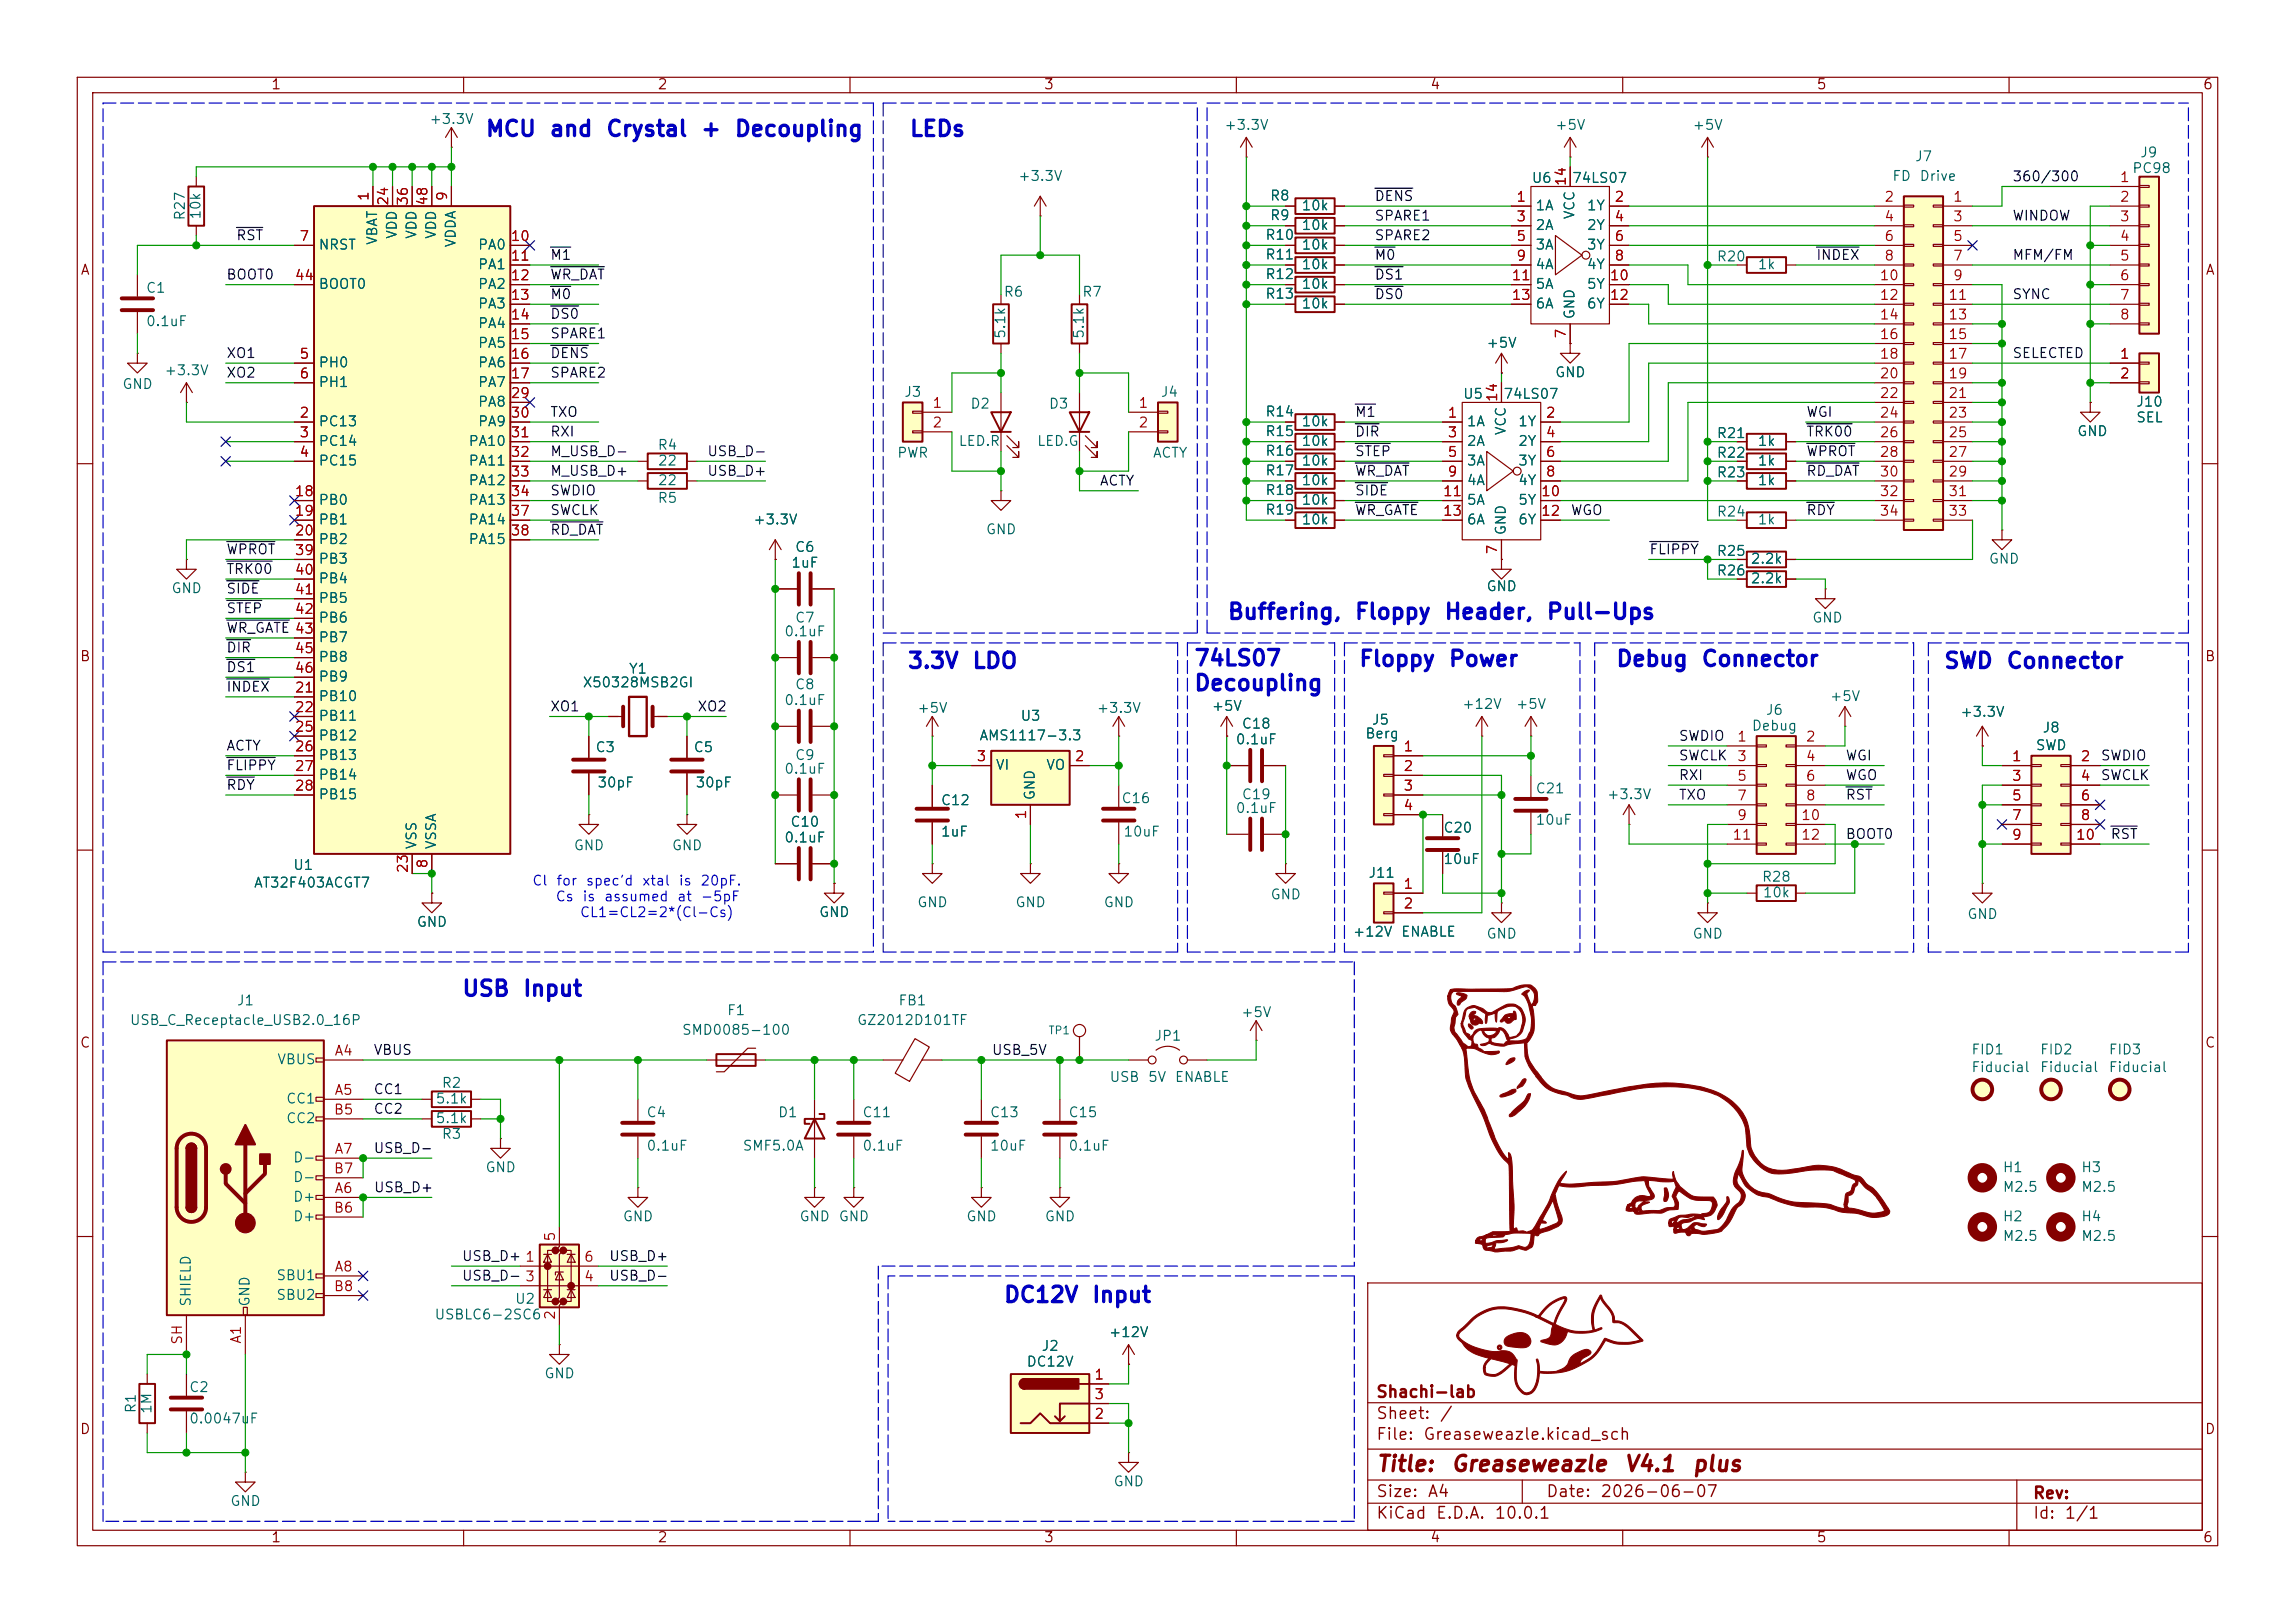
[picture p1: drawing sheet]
<svg xmlns="http://www.w3.org/2000/svg" width="297mm" height="210mm" viewBox="0 0 297 210" stroke-linecap="round" stroke-linejoin="round" font-family="sans-serif">
<defs><g id="words">
<g font-size="2" fill="#0000c2">
<text x="62.7" y="18.1">MCU</text>
<text x="71" y="18.1">and</text>
<text x="78.3" y="18.1">Crystal</text>
<text x="90.6" y="18.1">+</text>
<text x="94.9" y="18.1">Decoupling</text>
<text x="117.6" y="18.1">LEDs</text>
<text x="158.7" y="80.6">Buffering,</text>
<text x="175.2" y="80.6">Floppy</text>
<text x="186.8" y="80.6">Header,</text>
<text x="200" y="80.6">Pull-Ups</text>
<text x="117.3" y="87">3.3V</text>
<text x="125.7" y="87">LDO</text>
<text x="154.4" y="86.6">74LS07</text>
<text x="154.4" y="89.9">Decoupling</text>
<text x="175.8" y="86.7">Floppy</text>
<text x="187.4" y="86.7">Power</text>
<text x="209" y="86.7">Debug</text>
<text x="220.1" y="86.7">Connector</text>
<text x="251.5" y="87">SWD</text>
<text x="259.5" y="87">Connector</text>
<text x="59.7" y="129.4">USB</text>
<text x="67.6" y="129.4">Input</text>
<text x="129.8" y="169">DC12V</text>
<text x="141.2" y="169">Input</text>
</g>
<g font-size="2" fill="#840000">
<text x="178" y="190.9">Title:</text>
<text x="187.7" y="190.9">Greaseweazle</text>
<text x="210.1" y="190.9">V4.1</text>
<text x="218.9" y="190.9">plus</text>
</g>
<g font-size="1.5" fill="#840000">
<text x="178" y="184">Sheet:</text>
<text x="178" y="181.2">Shachi-lab</text>
<text x="186.2" y="184">/</text>
<text x="178" y="186.7">File:</text>
<text x="184.1" y="186.7">Greaseweazle.kicad_sch</text>
<text x="178" y="196.9">KiCad</text>
<text x="178" y="194.1">Size:</text>
<text x="184.7" y="194.1">A4</text>
<text x="185.7" y="196.9">E.D.A.</text>
<text x="193.3" y="196.9">10.0.1</text>
<text x="200" y="194.1">Date:</text>
<text x="207" y="194.1">2026-06-07</text>
<text x="263" y="194.3">Rev:</text>
<text x="263" y="196.9">Id:</text>
<text x="267.1" y="196.9">1/1</text>
</g>
<g font-size="1.3" fill="#840000">
<text x="35" y="11.9">1</text>
<text x="85" y="11.9">2</text>
<text x="135" y="11.9">3</text>
<text x="185" y="11.9">4</text>
<text x="235" y="11.9">5</text>
<text x="285" y="11.9">6</text>
<text x="10.3" y="35.9">A</text>
<text x="285.3" y="35.9">A</text>
<text x="10.3" y="85.9">B</text>
<text x="285.3" y="85.9">B</text>
<text x="10.3" y="135.9">C</text>
<text x="285.3" y="135.9">C</text>
<text x="10.3" y="185.9">D</text>
<text x="285.3" y="185.9">D</text>
<text x="35" y="199.9">1</text>
<text x="85" y="199.9">2</text>
<text x="135" y="199.9">3</text>
<text x="185" y="199.9">4</text>
<text x="235" y="199.9">5</text>
<text x="285" y="199.9">6</text>
</g>
<g font-size="1.3" fill="#006464">
<text x="55.5" y="16.4">+3.3V</text>
<text x="158.3" y="17.1">+3.3V</text>
<text x="201.2" y="17.1">+5V</text>
<text x="218.9" y="17.1">+5V</text>
<text x="131.7" y="23.7">+3.3V</text>
<text x="198.1" y="24">U6</text>
<text x="203.4" y="24">74LS07</text>
<text x="244.8" y="23.7">FD</text>
<text x="247.7" y="21.2">J7</text>
<text x="248.3" y="23.7">Drive</text>
<text x="275.9" y="22.7">PC98</text>
<text x="276.9" y="20.7">J9</text>
<text x="24.2" y="28.6" transform="rotate(-90 24.2 28.6)">R27</text>
<text x="26.3" y="28.5" transform="rotate(-90 26.3 28.5)">10k</text>
<text x="164.3" y="28.8">R9</text>
<text x="164.3" y="26.3">R8</text>
<text x="168.4" y="27.5">10k</text>
<text x="198.6" y="27.5">1A</text>
<text x="204.1" y="28.5" transform="rotate(-90 204.1 28.5)">VCC</text>
<text x="205.3" y="27.5">1Y</text>
<text x="41.1" y="32.6">NRST</text>
<text x="49.1" y="31.8" transform="rotate(-90 49.1 31.8)">VBAT</text>
<text x="51.7" y="31" transform="rotate(-90 51.7 31)">VDD</text>
<text x="54.2" y="31" transform="rotate(-90 54.2 31)">VDD</text>
<text x="56.7" y="31" transform="rotate(-90 56.7 31)">VDD</text>
<text x="59.3" y="32.1" transform="rotate(-90 59.3 32.1)">VDDA</text>
<text x="61.8" y="32.6">PA0</text>
<text x="61.8" y="35.2">PA1</text>
<text x="163.7" y="33.9">R11</text>
<text x="163.7" y="31.3">R10</text>
<text x="168.4" y="30.1">10k</text>
<text x="168.4" y="35.2">10k</text>
<text x="168.4" y="32.6">10k</text>
<text x="198.6" y="30.1">2A</text>
<text x="198.6" y="32.6">3A</text>
<text x="198.6" y="35.2">4A</text>
<text x="205.3" y="30.1">2Y</text>
<text x="205.3" y="32.6">3Y</text>
<text x="205.3" y="35.2">4Y</text>
<text x="222.1" y="34.1">R20</text>
<text x="227.4" y="35.2">1k</text>
<text x="18.8" y="38.2">C1</text>
<text x="41.1" y="37.7">BOOT0</text>
<text x="61.8" y="37.7">PA2</text>
<text x="61.8" y="40.2">PA3</text>
<text x="129.8" y="38.7">R6</text>
<text x="140" y="38.7">R7</text>
<text x="163.7" y="39">R13</text>
<text x="163.7" y="36.4">R12</text>
<text x="168.4" y="40.2">10k</text>
<text x="168.4" y="37.7">10k</text>
<text x="198.6" y="37.7">5A</text>
<text x="198.6" y="40.2">6A</text>
<text x="204.1" y="41.4" transform="rotate(-90 204.1 41.4)">GND</text>
<text x="205.3" y="37.7">5Y</text>
<text x="205.3" y="40.2">6Y</text>
<text x="18.8" y="42.5">0.1uF</text>
<text x="41.1" y="47.9">PH0</text>
<text x="61.8" y="42.8">PA4</text>
<text x="61.8" y="45.3">PA5</text>
<text x="61.8" y="47.9">PA6</text>
<text x="130.4" y="43.9" transform="rotate(-90 130.4 43.9)">5.1k</text>
<text x="140.6" y="43.9" transform="rotate(-90 140.6 43.9)">5.1k</text>
<text x="192.3" y="45.3">+5V</text>
<text x="15.7" y="50.6">GND</text>
<text x="21.2" y="48.9">+3.3V</text>
<text x="41.1" y="50.4">PH1</text>
<text x="61.8" y="50.4">PA7</text>
<text x="61.8" y="52.9">PA8</text>
<text x="116.9" y="51.7">J3</text>
<text x="125.5" y="53.2">D2</text>
<text x="135.6" y="53.2">D3</text>
<text x="150.1" y="51.7">J4</text>
<text x="189.2" y="51.9">U5</text>
<text x="194.5" y="51.9">74LS07</text>
<text x="201.2" y="49.1">GND</text>
<text x="276.4" y="52.9">J10</text>
<text x="41.1" y="55.5">PC13</text>
<text x="41.1" y="58">PC14</text>
<text x="60.6" y="58">PA10</text>
<text x="61.8" y="55.5">PA9</text>
<text x="85" y="58.5">R4</text>
<text x="116" y="59.5">PWR</text>
<text x="124" y="58">LED.R</text>
<text x="134.1" y="58">LED.G</text>
<text x="149.1" y="59.5">ACTY</text>
<text x="163.7" y="59.3">R16</text>
<text x="163.7" y="54.2">R14</text>
<text x="163.7" y="56.7">R15</text>
<text x="168.4" y="55.5">10k</text>
<text x="168.4" y="58">10k</text>
<text x="189.7" y="55.5">1A</text>
<text x="189.7" y="58">2A</text>
<text x="195.2" y="56.4" transform="rotate(-90 195.2 56.4)">VCC</text>
<text x="196.4" y="55.5">1Y</text>
<text x="196.4" y="58">2Y</text>
<text x="222.1" y="57">R21</text>
<text x="222.1" y="59.5">R22</text>
<text x="227.4" y="58">1k</text>
<text x="268.7" y="56.7">GND</text>
<text x="276.4" y="55">SEL</text>
<text x="41.1" y="60.6">PC15</text>
<text x="41.1" y="65.6">PB0</text>
<text x="60.6" y="60.6">PA11</text>
<text x="60.6" y="63.1">PA12</text>
<text x="60.6" y="65.6">PA13</text>
<text x="85" y="65.4">R5</text>
<text x="85" y="63.1">22</text>
<text x="85" y="60.6">22</text>
<text x="163.7" y="61.8">R17</text>
<text x="163.7" y="64.4">R18</text>
<text x="168.4" y="60.6">10k</text>
<text x="168.4" y="63.1">10k</text>
<text x="168.4" y="65.6">10k</text>
<text x="189.7" y="60.6">3A</text>
<text x="189.7" y="63.1">4A</text>
<text x="189.7" y="65.6">5A</text>
<text x="196.4" y="60.6">3Y</text>
<text x="196.4" y="63.1">4Y</text>
<text x="196.4" y="65.6">5Y</text>
<text x="222.1" y="62.1">R23</text>
<text x="227.4" y="63.1">1k</text>
<text x="227.4" y="60.6">1k</text>
<text x="41.1" y="68.2">PB1</text>
<text x="41.1" y="70.7">PB2</text>
<text x="60.6" y="68.2">PA14</text>
<text x="60.6" y="70.7">PA15</text>
<text x="97.4" y="68.2">+3.3V</text>
<text x="102.8" y="71.7">C6</text>
<text x="127.5" y="69.4">GND</text>
<text x="163.7" y="66.9">R19</text>
<text x="168.4" y="68.2">10k</text>
<text x="189.7" y="68.2">6A</text>
<text x="195.2" y="69.3" transform="rotate(-90 195.2 69.3)">GND</text>
<text x="196.4" y="68.2">6Y</text>
<text x="222.1" y="67.2">R24</text>
<text x="227.4" y="68.2">1k</text>
<text x="22.1" y="77.1">GND</text>
<text x="41.1" y="73.3">PB3</text>
<text x="41.1" y="75.8">PB4</text>
<text x="102.3" y="73.8">1uF</text>
<text x="192.3" y="76.8">GND</text>
<text x="222.1" y="74.8">R26</text>
<text x="222.1" y="72.2">R25</text>
<text x="226.5" y="75.8">2.2k</text>
<text x="226.5" y="73.3">2.2k</text>
<text x="257.3" y="73.3">GND</text>
<text x="41.1" y="78.3">PB5</text>
<text x="41.1" y="80.9">PB6</text>
<text x="41.1" y="83.4">PB7</text>
<text x="101.4" y="82.7">0.1uF</text>
<text x="102.8" y="80.9">C7</text>
<text x="234.4" y="80.9">GND</text>
<text x="41.1" y="86">PB8</text>
<text x="41.1" y="88.5">PB9</text>
<text x="75.3" y="89.3">X50328MSB2GI</text>
<text x="81.3" y="87.5">Y1</text>
<text x="102.8" y="89.5">C8</text>
<text x="41.1" y="91">PB10</text>
<text x="41.1" y="93.6">PB11</text>
<text x="101.4" y="91.5">0.1uF</text>
<text x="118.6" y="92.6">+5V</text>
<text x="132" y="93.6">U3</text>
<text x="141.8" y="92.6">+3.3V</text>
<text x="156.7" y="92.3">+5V</text>
<text x="160.6" y="94.6">C18</text>
<text x="176.6" y="95.9">Berg</text>
<text x="177.4" y="94.1">J5</text>
<text x="189.1" y="92">+12V</text>
<text x="196.1" y="92">+5V</text>
<text x="226.6" y="94.8">Debug</text>
<text x="228.4" y="92.8">J6</text>
<text x="236.7" y="91">+5V</text>
<text x="253.6" y="93.1">+3.3V</text>
<text x="264.2" y="95.1">J8</text>
<text x="41.1" y="96.1">PB12</text>
<text x="41.1" y="98.7">PB13</text>
<text x="41.1" y="101.2">PB14</text>
<text x="77" y="97.6">C3</text>
<text x="89.7" y="97.6">C5</text>
<text x="101.4" y="100.4">0.1uF</text>
<text x="102.8" y="98.7">C9</text>
<text x="126.7" y="96.1">AMS1117-3.3</text>
<text x="128.8" y="99.9">VI</text>
<text x="135.3" y="99.9">VO</text>
<text x="159.8" y="96.6">0.1uF</text>
<text x="263.4" y="97.4">SWD</text>
<text x="41.1" y="103.7">PB15</text>
<text x="77.2" y="102.2">30pF</text>
<text x="89.9" y="102.2">30pF</text>
<text x="102.2" y="107.3">C10</text>
<text x="121.7" y="104.5">C12</text>
<text x="134.2" y="103.6" transform="rotate(-90 134.2 103.6)">GND</text>
<text x="145" y="104.2">C16</text>
<text x="159.8" y="105.5">0.1uF</text>
<text x="160.6" y="103.7">C19</text>
<text x="198.6" y="103">C21</text>
<text x="198.6" y="107">10uF</text>
<text x="207.9" y="103.7">+3.3V</text>
<text x="37.9" y="112.9">U1</text>
<text x="54.2" y="110" transform="rotate(-90 54.2 110)">VSS</text>
<text x="56.7" y="110" transform="rotate(-90 56.7 110)">VSSA</text>
<text x="74.2" y="110.3">GND</text>
<text x="86.9" y="110.3">GND</text>
<text x="101.4" y="109.3">0.1uF</text>
<text x="121.7" y="108.6">1uF</text>
<text x="145.3" y="108.6">10uF</text>
<text x="177" y="113.9">J11</text>
<text x="186.7" y="108.1">C20</text>
<text x="186.7" y="112.1">10uF</text>
<text x="32.8" y="115.2">AT32F403ACGT7</text>
<text x="105.9" y="119">GND</text>
<text x="118.6" y="117.7">GND</text>
<text x="131.3" y="117.7">GND</text>
<text x="142.7" y="117.7">GND</text>
<text x="164.3" y="116.7">GND</text>
<text x="227.9" y="114.4">R28</text>
<text x="228" y="116.4">10k</text>
<text x="254.5" y="119.2">GND</text>
<text x="53.8" y="120.2">GND</text>
<text x="175" y="121.5">+12V</text>
<text x="181.2" y="121.5">ENABLE</text>
<text x="192.3" y="121.8">GND</text>
<text x="218.9" y="121.8">GND</text>
<text x="30.6" y="130.4">J1</text>
<text x="94" y="131.7">F1</text>
<text x="116.2" y="130.4">FB1</text>
<text x="160.5" y="131.9">+5V</text>
<text x="16.7" y="132.9">USB_C_Receptacle_USB2.0_16P</text>
<text x="88.2" y="134.2">SMD0085-100</text>
<text x="110.8" y="132.9">GZ2012D101TF</text>
<text x="149.3" y="135">JP1</text>
<text x="255" y="136.8">FID1</text>
<text x="263.9" y="136.8">FID2</text>
<text x="272.8" y="136.8">FID3</text>
<text x="35.8" y="138">VBUS</text>
<text x="36.9" y="143.1">CC1</text>
<text x="56.3" y="143.1">5.1k</text>
<text x="57.1" y="141.1">R2</text>
<text x="143.5" y="140.3">USB</text>
<text x="148.5" y="140.3">5V</text>
<text x="151.9" y="140.3">ENABLE</text>
<text x="255" y="139">Fiducial</text>
<text x="263.9" y="139">Fiducial</text>
<text x="272.8" y="139">Fiducial</text>
<text x="36.9" y="145.6">CC2</text>
<text x="56.3" y="145.6">5.1k</text>
<text x="57.1" y="147.7">R3</text>
<text x="83.6" y="144.9">C4</text>
<text x="83.6" y="149.2">0.1uF</text>
<text x="96" y="149.2">SMF5.0A</text>
<text x="100.6" y="144.9">D1</text>
<text x="111.5" y="144.9">C11</text>
<text x="111.5" y="149.2">0.1uF</text>
<text x="128" y="144.9">C13</text>
<text x="128" y="149.2">10uF</text>
<text x="138.2" y="144.9">C15</text>
<text x="138.2" y="149.2">0.1uF</text>
<text x="37.8" y="155.8">D+</text>
<text x="37.8" y="150.7">D-</text>
<text x="37.8" y="153.3">D-</text>
<text x="62.7" y="152">GND</text>
<text x="259.1" y="152">H1</text>
<text x="259.1" y="154.5">M2.5</text>
<text x="269.2" y="152">H3</text>
<text x="269.2" y="154.5">M2.5</text>
<text x="37.8" y="158.3">D+</text>
<text x="80.5" y="158.3">GND</text>
<text x="103.4" y="158.3">GND</text>
<text x="108.5" y="158.3">GND</text>
<text x="125" y="158.3">GND</text>
<text x="135.1" y="158.3">GND</text>
<text x="259.1" y="158.3">H2</text>
<text x="259.1" y="160.9">M2.5</text>
<text x="269.2" y="158.3">H4</text>
<text x="269.2" y="160.9">M2.5</text>
<text x="35.7" y="166">SBU1</text>
<text x="25" y="169.2" transform="rotate(-90 25 169.2)">SHIELD</text>
<text x="32.6" y="169.2" transform="rotate(-90 32.6 169.2)">GND</text>
<text x="35.7" y="168.5">SBU2</text>
<text x="56.1" y="171">USBLC6-2SC6</text>
<text x="66.6" y="169">U2</text>
<text x="143.4" y="173.3">+12V</text>
<text x="70.4" y="178.7">GND</text>
<text x="132.8" y="177.1">DC12V</text>
<text x="134.7" y="175.1">J2</text>
<text x="17.9" y="183" transform="rotate(-90 17.9 183)">R1</text>
<text x="19.9" y="183" transform="rotate(-90 19.9 183)">1M</text>
<text x="24.4" y="180.4">C2</text>
<text x="24.4" y="184.5">0.0047uF</text>
<text x="29.7" y="195.2">GND</text>
<text x="144" y="192.6">GND</text>
</g>
<g font-size="1.3" fill="#0f0f0f">
<text x="260.3" y="23.8">360/300</text>
<text x="177.8" y="26.3">DENS</text>
<text x="177.8" y="28.9">SPARE1</text>
<text x="260.3" y="28.9">WINDOW</text>
<text x="30.5" y="31.4">RST</text>
<text x="71.1" y="33.9">M1</text>
<text x="177.8" y="31.4">SPARE2</text>
<text x="177.8" y="33.9">M0</text>
<text x="234.9" y="33.9">INDEX</text>
<text x="260.3" y="33.9">MFM/FM</text>
<text x="29.2" y="36.5">BOOT0</text>
<text x="71.1" y="41.6">DS0</text>
<text x="71.1" y="36.5">WR_DAT</text>
<text x="71.1" y="39">M0</text>
<text x="177.8" y="36.5">DS1</text>
<text x="177.8" y="39">DS0</text>
<text x="260.3" y="39">SYNC</text>
<text x="29.2" y="46.6">XO1</text>
<text x="71.1" y="44.1">SPARE1</text>
<text x="71.1" y="46.6">DENS</text>
<text x="260.3" y="46.6">SELECTED</text>
<text x="29.2" y="49.2">XO2</text>
<text x="71.1" y="49.2">SPARE2</text>
<text x="71.1" y="59.3">M_USB_D-</text>
<text x="71.1" y="54.3">TXO</text>
<text x="71.1" y="56.8">RXI</text>
<text x="91.4" y="59.3">USB_D-</text>
<text x="175.3" y="56.8">DIR</text>
<text x="175.3" y="59.3">STEP</text>
<text x="175.3" y="54.3">M1</text>
<text x="233.7" y="56.8">TRK00</text>
<text x="233.7" y="59.3">WPROT</text>
<text x="233.7" y="54.3">WGI</text>
<text x="71.1" y="61.9">M_USB_D+</text>
<text x="71.1" y="64.4">SWDIO</text>
<text x="91.4" y="61.9">USB_D+</text>
<text x="142.2" y="63.2">ACTY</text>
<text x="175.3" y="61.9">WR_DAT</text>
<text x="175.3" y="64.4">SIDE</text>
<text x="233.7" y="61.9">RD_DAT</text>
<text x="71.1" y="69.5">RD_DAT</text>
<text x="71.1" y="67">SWCLK</text>
<text x="175.3" y="67">WR_GATE</text>
<text x="203.2" y="67">WGO</text>
<text x="233.7" y="67">RDY</text>
<text x="29.2" y="74.6">TRK00</text>
<text x="29.2" y="77.1">SIDE</text>
<text x="29.2" y="72">WPROT</text>
<text x="213.4" y="72">FLIPPY</text>
<text x="29.2" y="79.7">STEP</text>
<text x="29.2" y="82.2">WR_GATE 43</text>
<text x="29.2" y="89.8">INDEX</text>
<text x="29.2" y="87.3">DS1</text>
<text x="29.2" y="84.7">DIR</text>
<text x="71.1" y="92.4">XO1</text>
<text x="90.2" y="92.4">XO2</text>
<text x="29.2" y="97.4">ACTY</text>
<text x="29.2" y="100">FLIPPY</text>
<text x="217.2" y="98.7">SWCLK</text>
<text x="217.2" y="96.2">SWDIO</text>
<text x="217.2" y="101.3">RXI</text>
<text x="238.8" y="101.3">WGO</text>
<text x="238.8" y="98.7">WGI</text>
<text x="271.8" y="98.7">SWDIO</text>
<text x="271.8" y="101.3">SWCLK</text>
<text x="29.2" y="102.5">RDY</text>
<text x="217.2" y="103.8">TXO</text>
<text x="238.8" y="103.8">RST</text>
<text x="238.8" y="108.9">BOOT0</text>
<text x="273" y="108.9">RST</text>
<text x="48.3" y="136.8">VBUS</text>
<text x="128.3" y="136.8">USB_5V</text>
<text x="48.3" y="141.9">CC1</text>
<text x="48.3" y="144.4">CC2</text>
<text x="48.3" y="149.5">USB_D-</text>
<text x="48.3" y="154.6">USB_D+</text>
<text x="59.7" y="163.5">USB_D+ 1</text>
<text x="59.7" y="166">USB_D- 3</text>
<text x="78.7" y="163.5">USB_D+</text>
<text x="78.7" y="166">USB_D-</text>
</g>
<g font-size="1.3" fill="#a90000">
<text x="274.2" y="23.9">1</text>
<text x="48" y="26.1" transform="rotate(-90 48 26.1)">1</text>
<text x="50.5" y="26.7" transform="rotate(-90 50.5 26.7)">24</text>
<text x="53.1" y="26.7" transform="rotate(-90 53.1 26.7)">36</text>
<text x="55.6" y="26.7" transform="rotate(-90 55.6 26.7)">48</text>
<text x="58.2" y="26.1" transform="rotate(-90 58.2 26.1)">9</text>
<text x="196.1" y="26.4">1</text>
<text x="196.1" y="29">3</text>
<text x="202.9" y="24.2" transform="rotate(-90 202.9 24.2)">14</text>
<text x="208.8" y="26.4">2</text>
<text x="208.8" y="29">4</text>
<text x="243.8" y="26.4">2</text>
<text x="243.8" y="29">4</text>
<text x="252.7" y="26.4">1</text>
<text x="252.7" y="29">3</text>
<text x="274.2" y="26.4">2</text>
<text x="274.2" y="29">3</text>
<text x="38.7" y="31.5">7</text>
<text x="66" y="31.5">10</text>
<text x="66" y="34">11</text>
<text x="196.1" y="31.5">5</text>
<text x="196.1" y="34">9</text>
<text x="208.8" y="31.5">6</text>
<text x="208.8" y="34">8</text>
<text x="243.8" y="31.5">6</text>
<text x="243.8" y="34">8</text>
<text x="252.7" y="31.5">5</text>
<text x="252.7" y="34">7</text>
<text x="274.2" y="31.5">4</text>
<text x="274.2" y="34">5</text>
<text x="38.1" y="36.6">44</text>
<text x="66" y="36.6">12</text>
<text x="66" y="39.1">13</text>
<text x="66" y="41.7">14</text>
<text x="195.5" y="36.6">11</text>
<text x="195.5" y="39.1">13</text>
<text x="208.2" y="36.6">10</text>
<text x="208.2" y="39.1">12</text>
<text x="243.2" y="36.6">10</text>
<text x="243.2" y="39.1">12</text>
<text x="243.2" y="41.7">14</text>
<text x="252.1" y="39.1">11</text>
<text x="252.1" y="41.7">13</text>
<text x="252.7" y="36.6">9</text>
<text x="274.2" y="36.6">6</text>
<text x="274.2" y="39.1">7</text>
<text x="274.2" y="41.7">8</text>
<text x="38.7" y="46.7">5</text>
<text x="66" y="44.2">15</text>
<text x="66" y="46.7">16</text>
<text x="202.9" y="43.9" transform="rotate(-90 202.9 43.9)">7</text>
<text x="243.2" y="44.2">16</text>
<text x="243.2" y="46.7">18</text>
<text x="252.1" y="44.2">15</text>
<text x="252.1" y="46.7">17</text>
<text x="274.2" y="46.7">1</text>
<text x="38.7" y="49.3">6</text>
<text x="66" y="49.3">17</text>
<text x="66" y="51.8">29</text>
<text x="120.6" y="53.1">1</text>
<text x="147.2" y="53.1">1</text>
<text x="194.1" y="52.1" transform="rotate(-90 194.1 52.1)">14</text>
<text x="243.2" y="49.3">20</text>
<text x="243.2" y="51.8">22</text>
<text x="252.1" y="49.3">19</text>
<text x="252.1" y="51.8">21</text>
<text x="274.2" y="49.3">2</text>
<text x="38.7" y="54.4">2</text>
<text x="38.7" y="56.9">3</text>
<text x="38.7" y="59.4">4</text>
<text x="66" y="54.4">30</text>
<text x="66" y="56.9">31</text>
<text x="66" y="59.4">32</text>
<text x="120.6" y="55.6">2</text>
<text x="147.2" y="55.6">2</text>
<text x="187.3" y="54.4">1</text>
<text x="187.3" y="56.9">3</text>
<text x="187.3" y="59.4">5</text>
<text x="200" y="54.4">2</text>
<text x="200" y="56.9">4</text>
<text x="200" y="59.4">6</text>
<text x="243.2" y="54.4">24</text>
<text x="243.2" y="56.9">26</text>
<text x="243.2" y="59.4">28</text>
<text x="252.1" y="54.4">23</text>
<text x="252.1" y="56.9">25</text>
<text x="252.1" y="59.4">27</text>
<text x="38.1" y="64.5">18</text>
<text x="66" y="62">33</text>
<text x="66" y="64.5">34</text>
<text x="186.6" y="64.5">11</text>
<text x="187.3" y="62">9</text>
<text x="199.3" y="64.5">10</text>
<text x="200" y="62">8</text>
<text x="243.2" y="62">30</text>
<text x="243.2" y="64.5">32</text>
<text x="252.1" y="62">29</text>
<text x="252.1" y="64.5">31</text>
<text x="38.1" y="67.1">19</text>
<text x="38.1" y="69.6">20</text>
<text x="66" y="67.1">37</text>
<text x="66" y="69.6">38</text>
<text x="186.6" y="67.1">13</text>
<text x="194.1" y="71.8" transform="rotate(-90 194.1 71.8)">7</text>
<text x="199.3" y="67.1">12</text>
<text x="243.2" y="67.1">34</text>
<text x="252.1" y="67.1">33</text>
<text x="38.1" y="72.1">39</text>
<text x="38.1" y="74.7">40</text>
<text x="38.1" y="77.2">41</text>
<text x="38.1" y="79.8">42</text>
<text x="38.1" y="82.3">43</text>
<text x="38.1" y="89.9">21</text>
<text x="38.1" y="84.8">45</text>
<text x="38.1" y="87.4">46</text>
<text x="38.1" y="92.5">22</text>
<text x="38.1" y="95">25</text>
<text x="38.1" y="97.5">26</text>
<text x="38.1" y="100.1">27</text>
<text x="126.3" y="98.8">3</text>
<text x="139" y="98.8">2</text>
<text x="181.5" y="97.5">1</text>
<text x="181.5" y="100.1">2</text>
<text x="224.7" y="96.3">1</text>
<text x="224.7" y="98.8">3</text>
<text x="224.7" y="101.3">5</text>
<text x="233.6" y="96.3">2</text>
<text x="233.6" y="98.8">4</text>
<text x="233.6" y="101.3">6</text>
<text x="260.3" y="98.8">1</text>
<text x="260.3" y="101.3">3</text>
<text x="269.2" y="98.8">2</text>
<text x="269.2" y="101.3">4</text>
<text x="38.1" y="102.6">28</text>
<text x="133.1" y="106.1" transform="rotate(-90 133.1 106.1)">1</text>
<text x="181.5" y="102.6">3</text>
<text x="181.5" y="105.2">4</text>
<text x="224.7" y="103.9">7</text>
<text x="224.7" y="106.4">9</text>
<text x="233" y="106.4">10</text>
<text x="233.6" y="103.9">8</text>
<text x="260.3" y="103.9">5</text>
<text x="260.3" y="106.4">7</text>
<text x="269.2" y="103.9">6</text>
<text x="269.2" y="106.4">8</text>
<text x="53.1" y="113.1" transform="rotate(-90 53.1 113.1)">23</text>
<text x="55.6" y="112.5" transform="rotate(-90 55.6 112.5)">8</text>
<text x="224.1" y="109">11</text>
<text x="233" y="109">12</text>
<text x="260.3" y="109">9</text>
<text x="268.6" y="109">10</text>
<text x="181.5" y="115.3">1</text>
<text x="181.5" y="117.9">2</text>
<text x="43.2" y="136.9">A4</text>
<text x="43.2" y="142">A5</text>
<text x="43.1" y="144.5">B5</text>
<text x="43.2" y="149.6">A7</text>
<text x="43.1" y="152.1">B7</text>
<text x="43.2" y="154.7">A6</text>
<text x="43.1" y="157.2">B6</text>
<text x="72.1" y="160.7" transform="rotate(-90 72.1 160.7)">5</text>
<text x="43.1" y="167.4">B8</text>
<text x="43.2" y="164.8">A8</text>
<text x="75.5" y="166.1">4</text>
<text x="75.5" y="163.6">6</text>
<text x="31.5" y="174" transform="rotate(-90 31.5 174)">A1</text>
<text x="72.1" y="170.9" transform="rotate(-90 72.1 170.9)">2</text>
<text x="23.9" y="174.1" transform="rotate(-90 23.9 174.1)">SH</text>
<text x="141.5" y="178.8">1</text>
<text x="141.5" y="183.9">2</text>
<text x="141.5" y="181.4">3</text>
</g>
<g font-size="1.3" fill="#0000c2">
<text x="68.8" y="114.9">Cl</text>
<text x="71.8" y="116.9">Cs</text>
<text x="71.9" y="114.9">for</text>
<text x="75" y="119">CL1=CL2=2*(Cl-Cs)</text>
<text x="75.3" y="116.9">is</text>
<text x="75.7" y="114.9">spec'd</text>
<text x="78.1" y="116.9">assumed</text>
<text x="83" y="114.9">xtal</text>
<text x="87.5" y="116.9">at</text>
<text x="87.7" y="114.9">is</text>
<text x="90.5" y="114.9">20pF.</text>
<text x="90.6" y="116.9">-5pF</text>
</g>
<text font-size="1" fill="#006464" x="135.6" y="134.1">TP1</text>
</g></defs>
<g fill="none" stroke="#840000" stroke-width=".15">
<path d="M10 10h277v190h-277zM12 12h273v186h-273zM60 10v2M110 10v2M160 10v2M210 10v2M260 10v2M166.4 29.2h1.2M166.4 34.3h1.2M172.7 29.2h1.3M172.7 34.3h1.3M224.8 34.3h1.3"/>
<path d="M231.1 34.3h1.3M224.8 57.2h1.3M224.8 59.7h1.3M231.1 57.2h1.3M231.1 59.7h1.3M10 60h2M224.8 74.9h1.3M224.8 62.2h1.3M231.1 74.9h1.3M231.1 62.2h1.3M259.1 68.6v1.3h1.2l-1.2 1.2-1.3-1.2h1.3M259.1 68.6h.1"/>
<path d="M285 60h2M158.7 95.3h.1M158.7 92.7l-.7 1.3M158.7 92.7l.8 1.3M158.7 92.7v2.6M256.5 96.5h.1M256.5 94l-.7 1.3M256.5 94l.8 1.3M256.5 94v2.5M10 110h2M285 110h2M91.4 137.2h7.7"/>
<path d="M97.8 135.6h-1l-3.1 3.1h-1M114.3 137.2h2.5M118.4 134.4l1.9 1.1-2.6 4.4-1.9-1zM119.3 137.2h2.6M82.5 142.2v2.8M82.5 147.1v2.8M105.4 153.7v1.2h1.3l-1.3 1.3-1.3-1.3h1.3M105.4 153.7h.1M105.4 142.2v7.7M127 153.7v1.2h1.3l-1.3 1.3-1.3-1.3h1.3M127 153.7h.1M10 160h2"/>
<path d="M177 166h108v32h-108zM285 160h2M60 198v2M110 198v2M160 198v2M177 194.5h108M177 191.5h108M177 187.5h108M177 181.5h108M197 191.5v3M210 198v2M260 198v2"/>
<path d="M261 191.5v6.5"/>
</g>
<path d="M167.6 28.2h5.1v2h-5.1zM167.6 33.3h5.1v2h-5.1zM226.1 33.3h5v2h-5zM226.1 56.1h5v2.1h-5zM226.1 58.7h5v2h-5zM226.1 73.9h5v2h-5zM226.1 61.2h5v2h-5zM92.7 136.4h5.1v1.5h-5.1zM105.4 144.8l1.3 2.5h-2.6zM106 144.1h.7v.7h-2.6v.6h.7" fill="none" stroke="#840000" stroke-width=".25"/>
<path d="M80.5 145.3h4.1M80.5 146.8h4.1" fill="none" stroke="#840000" stroke-width=".51"/>
<path d="M262.9 97.8h5.1v12.7h-5.1z" fill="#ffffc2"/>
<path d="M167.6 58.7h5.1v2h-5.1zM167.6 61.2h5.1v2h-5.1zM167.6 63.8h5.1v2h-5.1zM167.6 66.3h5.1v2h-5.1zM226.1 66.3h5v2h-5zM262.9 97.8h5.1v12.7h-5.1zM227.3 114.6h5.1v2h-5.1z" fill="none" stroke="#840000" stroke-width=".25"/>
<g fill="none" stroke="#840000" stroke-width=".15">
<path d="M221 17.8l-.8 1.3M221 17.8l.7 1.3M221 17.8v2.5M221 20.3h.1M166.4 59.7h1.2M172.7 59.7h1.3M186.7 59.7h2.5M186.7 54.6h2.5M186.7 57.2h2.5M189.2 52.1h10.2v17.8h-10.2zM192.4 58.4l3.4 2.6-3.4 2.5zM194.3 49.5v2.6"/>
<path d="M199.4 59.7h2.5M199.4 54.6h2.5M199.4 57.2h2.5M203.2 44.5v1.2h1.3l-1.3 1.3-1.3-1.3h1.3M203.2 44.5h.1M166.4 67.3h1.2M166.4 62.2h1.2M166.4 64.8h1.2M172.7 67.3h1.3M172.7 62.2h1.3M172.7 64.8h1.3M186.7 67.3h2.5"/>
<path d="M186.7 62.2h2.5M186.7 64.8h2.5M194.3 72.4v1.3h1.3l-1.3 1.2-1.3-1.2h1.3M194.3 72.4h.1M194.3 69.9v2.5M199.4 67.3h2.5M199.4 62.2h2.5M199.4 64.8h2.5M224.8 67.3h1.3M231.1 67.3h1.3M158.7 99.1h2.8M163.6 99.1h2.8"/>
<path d="M238.8 94h.1M238.8 91.4l-.8 1.3M238.8 91.4l.7 1.3M238.8 91.4v2.6M259.1 99.1h3.8M262.9 98.9h1.3v.3h-1.3zM266.7 98.9h1.3v.3h-1.3zM268 99.1h3.8M158.7 108h2.8M163.6 108h2.8M166.4 111.8v1.2h1.2l-1.2 1.3-1.3-1.3h1.3M166.4 111.8h.1"/>
<path d="M210.8 106.7h.1M210.8 104.1l-.7 1.3M210.8 104.1l.8 1.3M210.8 104.1v2.6M226.1 115.6h1.2M232.4 115.6h1.3M256.5 114.3v1.3h1.3l-1.3 1.2-1.2-1.2h1.2M256.5 114.3h.1M259.1 101.6h3.8M259.1 104.1h3.8M259.1 106.7h3.8M259.1 109.2h3.8"/>
<path d="M262.9 101.5h1.3v.2h-1.3zM262.9 104h1.3v.3h-1.3zM262.9 106.6h1.3v.2h-1.3zM262.9 109.1h1.3v.2h-1.3zM266.7 101.5h1.3v.2h-1.3zM266.7 104h1.3v.3h-1.3zM266.7 106.6h1.3v.2h-1.3zM266.7 109.1h1.3v.2h-1.3zM268 101.6h3.8M268 104.1h3.8M268 106.7h3.8M268 109.2h3.8"/>
<path d="M139.7 134.1v3.1M146 137.2h2.6M149.6 135.9a2.54 2.54 0 0 1 3.1 0M153.7 137.2h2.5"/>
<circle cx="196.3" cy="61" r=".51"/>
<circle cx="139.7" cy="133.3" r=".79"/>
<circle cx="149.1" cy="137.2" r=".51"/>
<circle cx="153.2" cy="137.2" r=".51"/>
</g>
<g fill="#ffffc2" stroke="#ffffc2" stroke-width=".13">
<circle cx="274.3" cy="141" r="1.27"/>
<circle cx="265.4" cy="141" r="1.27"/>
<circle cx="256.5" cy="141" r="1.27"/>
</g>
<g fill="none" stroke="#840000" stroke-width=".51">
<path d="M161.8 97v4.1M163.3 97v4.1M161.8 105.9v4.1M163.3 105.9v4.1"/>
<circle cx="256.5" cy="141" r="1.27"/>
<circle cx="265.4" cy="141" r="1.27"/>
<circle cx="274.3" cy="141" r="1.27"/>
</g>
<g fill="none" stroke="#840000" stroke-width="1.3">
<circle cx="256.5" cy="152.4" r="1.27"/>
<circle cx="256.5" cy="158.7" r="1.27"/>
<circle cx="266.7" cy="158.7" r="1.27"/>
<circle cx="266.7" cy="152.4" r="1.27"/>
</g>
<g fill="#840000" stroke="#840000" stroke-width=".13">
<path d="M193.8 174.1a.3 .3 0 0 1 .5 .1 .3 .3 0 0 1-.1 .4 .3 .3 0 0 1-.4-.3h.2a.12 .12 0 0 0 .1 .1 .12 .12 0 0 0 .1-.2 .12 .12 0 0 0-.2 .1h-.2z"/>
<path d="M194.8 173.1l.6-.4a2.51 2.51 0 0 1 2.3 0 .93 .93 0 0 1 .3 1.2 .93 .93 0 0 1-1.1 .5l-1.3-.1a.72 .72 0 0 1-.9-.9z"/>
<path d="M188.8 172.2l1.9-1.8 1-.6a5.6 5.6 0 0 1 2.2-.7h1.3a11.9 11.9 0 0 1 3.9 1.2l.1-.2a5.1 5.1 0 0 1 3.4-2.3 .53 .53 0 0 1 0 .8l-.8 1.3-.4 1.1a.32 .32 0 0 0-.1 .4 .32 .32 0 0 0 .3 .1l.2 .1a6.8 6.8 0 0 0 4.4 .5l-.2-1.1a5.2 5.2 0 0 1 .8-2.9l.2-.3a.21 .21 0 0 1 .2-.2 .21 .21 0 0 1 .1 .3l1.2 1.6a2.11 2.11 0 0 1 .4 1.4 3.6 3.6 0 0 1 2.7 1.5l1 1v.1l-1.8 .4h-1.7l-1.3-.4-.2 .3a7.3 7.3 0 0 1-4.1 3.4l-1.6 .4-1.3 .1-1.4-.1v.2a2.91 2.91 0 0 1-1.2 2.6 1.16 1.16 0 0 1-1.5-.7 4.4 4.4 0 0 1-.5-2.7l.1-.3-.4-.1-1.3 1a1.83 1.83 0 0 1-2.3 .1l-.1-.7h.2v.2a.66 .66 0 0 0 .9 .6l.1 .1a3.5 3.5 0 0 0 1.8-1.1l.4-.3-2-.6a.52 .52 0 0 0-.8 .3l-.3 .4-.1 .4h-.2a2.02 2.02 0 0 1 .7-1.2l-.2-.1a4.9 4.9 0 0 1-3-1.5l-.3-.4a1.67 1.67 0 0 1-.7-1l.3 .1a4.4 4.4 0 0 0 2.2 1.4l2 .6h.7l.5-.1a2.05 2.05 0 0 1 2.1 1.1l-.1 1.4a2.84 2.84 0 0 0 1 2.8 .99 .99 0 0 0 1.4-.7 6.3 6.3 0 0 0 .3-3.5 .19 .19 0 0 1 .2 0 .19 .19 0 0 1 0 .2l.1 1a.25 .25 0 0 0 0 .3 .25 .25 0 0 0 .4 .1l1.7-.1 .8-.3a1.74 1.74 0 0 0 1-1.2 3.3 3.3 0 0 1 2.4-1.3 .39 .39 0 0 1 .4 .4 .39 .39 0 0 1-.4 .4 1.23 1.23 0 0 0-1 1.1l1-.6 .6-.5 .6-.7 .7-1.1a.38 .38 0 0 1 .5-.4 6.4 6.4 0 0 0 4.4 .2l-1.5-1.5-.6-.5-.6-.2h-.8l-.1-.1a3.2 3.2 0 0 0-1-2.2l-.6-1-.4 .9a4.9 4.9 0 0 0-.3 3.3l.6-.2a.16 .16 0 0 1 .2-.1 .16 .16 0 0 1 .1 .2 .16 .16 0 0 1-.2 .1l-.8 .2-1.1 .2h-1.3l-1-.2a1.87 1.87 0 0 1-2.8 1.5l-.7-.2 .1-.2a1.26 1.26 0 0 0 1.2-.7l.1-.8 .2-.4-2.3-1.1h.6l1.8 .9 .3-1 .6-1.2a1.76 1.76 0 0 0 .5-1.1l-.8 .3-.9 .5-.8 .7-.7 .9h-.6l-1.4-.5-1.7-.4-1.9-.1a6.3 6.3 0 0 0-2.7 1.1l-2 1.9-.2 .4h-.3z"/>
<path d="M188.5 128.5h.7a.68 .68 0 0 1 .6 .4l-.1 .4-.7 .4-.1 .3h-.3a.88 .88 0 0 1 .6-1l-.7-.3z"/>
<path d="M190.1 132.5a.64 .64 0 0 1 .5 .6 .42 .42 0 0 1-.5-.1 .42 .42 0 0 1-.1-.5z"/>
<path d="M190.3 131.1l.4-.2h.2v.2l-.2 .3h.1a1.33 1.33 0 0 1 1.1 1l-.2 .1a.4 .4 0 0 0-.6 .1 .7 .7 0 0 1-.9-.8h.4l.2 .2 .3-.1-.3-.2-.2 .1h-.4l-.1-.3z"/>
<path d="M187.7 128l.7-.1 2.4 .1a32.5 32.5 0 0 0 5.1-.2l.2-.1a3.2 3.2 0 0 1 2.1-.2 1.86 1.86 0 0 1 .7 2.3l-.2 .3-.4 .1 .1 .2a8.5 8.5 0 0 1 0 3.2l-.4 .9-.4 .5a5.1 5.1 0 0 0 1.3 3.6l.2 .3a5.9 5.9 0 0 0 2.3 2.1l1.7 .5a3.9 3.9 0 0 0 2.9 .1l4.6-.9a23.9 23.9 0 0 1 9.2-.1 8.5 8.5 0 0 1 5.8 3.6 9.3 9.3 0 0 1 1 4.3l.1 .3a4 4 0 0 0 4.9 2.5h.5a19.3 19.3 0 0 1 3.9-.5l1.7 .3 2.3 1a1.61 1.61 0 0 1 1.5 1 8.9 8.9 0 0 1 2.9 3.2 .56 .56 0 0 1 .1 .6 .56 .56 0 0 1-.4 .4 4.8 4.8 0 0 1-3.6-.2l-.9-.1a12.5 12.5 0 0 1-3.3-.7l-.9-.1a14.2 14.2 0 0 1-6.7-1.3 4.2 4.2 0 0 1-3.6-2.9l-.1-.1-.1 .2a1.29 1.29 0 0 0 .4 1.6 1.51 1.51 0 0 1-.4 2.5l-.2 .2a6 6 0 0 1-2 3l-1.9 .3-.9-.1a1.09 1.09 0 0 0-1.2 .3h-.2a.52 .52 0 0 1-.4-.5l-1.4 .2-.1-.1v-.4h2.1l.1 .1 .2-.1-.2-.1-.1 .1h-2.1h.7l.1-.2-.2-.1h-.1l-.2 .3h-.3v-.4v-.1a.37 .37 0 0 1-.5 .1 .37 .37 0 0 1-.1-.4h.5a1.69 1.69 0 0 0 1.3-.5 2.84 2.84 0 0 0 1.6-.4l-.1-.1-.9 .2h-.4a.82 .82 0 0 0-1.1 .7h-.3l.1-.2-.2-.1h-.1l-.1 .4h-.3v-.3a1.07 1.07 0 0 1 .9-.5 2.74 2.74 0 0 1 1.5-.3l.6-.1 1.2 .1v-.1a1.22 1.22 0 0 0 1.3-.8l.1-.4a.47 .47 0 0 0-.6-.6h-.5a3.5 3.5 0 0 1-2.9-.9l-.3-.3-.3 .5-.1 .2 .3 .9v.8h-.5a2.89 2.89 0 0 0-1.7 .5h-1.2l-1.6 .1a.48 .48 0 0 1-.7-.4h.3l.2 .1 .2-.1-.1-.1-.3 .1h-.9l-.5-.1 .1-.2h.8h-.8v-.1h.3a.3 .3 0 0 0 .5-.2h-.3l-.2 .2h-.3l.1-.4h1v.4a.35 .35 0 0 0 .5-.3l.2-.2a1.01 1.01 0 0 1 1.2-.2l-.7 .2a.45 .45 0 0 0-.4 .4 .45 .45 0 0 0 .3 .5l1.1-.1a2.7 2.7 0 0 0 1.8-.3l1-.1a1.21 1.21 0 0 0-.2-1.4l.3-.8a1.02 1.02 0 0 0-.1-1.1h-1.3l-2-.2a2.4 2.4 0 0 0 .8 1.9 .62 .62 0 0 1-.8 .7l-.8 .1a.67 .67 0 0 0-.9 .5h-.9a.85 .85 0 0 0 .6-.6 1.59 1.59 0 0 1 1.9-.5h.3l.1-.2-.5-1-.3-.8-1.8 .1a25.3 25.3 0 0 1-5.7 .5 11.1 11.1 0 0 1-3.6 .1l-.3 .6a.72 .72 0 0 0-.1 .9l.6 2a1.12 1.12 0 0 1-.1 1.6l-1.7 .7a1.46 1.46 0 0 0-1.1 .6l-.4-.1-.2 1.2a.64 .64 0 0 1-.5 .6 .86 .86 0 0 1-1.1 0l-.2-.1-1.1 .4h-1.2a4.4 4.4 0 0 1-1.9-.1 .42 .42 0 0 1-.4-.4l.5 .1a.59 .59 0 0 0 .7-.4 .72 .72 0 0 0-.8 .3l-.5-.1a.67 .67 0 0 0-.8-.4 4.5 4.5 0 0 0 2.4-.3l1.6-.1-.4 .2-1.1 .1-.2 .7 .1 .1 1.9-.1 1.1-.3 .4 .1a.75 .75 0 0 0 1.1-.7l.1-1a7.9 7.9 0 0 0-3.3 .2l-.3 .2-2.1 .2-.2 .1v.6h-1.3l.1-.4h.8v-.2h-.1l-.3 .2h-.4a.82 .82 0 0 1 .8-.5 1.44 1.44 0 0 1 1.3-.1h.4l.3-.1-.3-.1-1.2 .1 .9-.4h1.8l.4-.1-.1-7.4a1.87 1.87 0 0 0-.3-1.5 10.5 10.5 0 0 1-2.3-3.7 39.3 39.3 0 0 0-2.3-5.4l-.2-.3a6.2 6.2 0 0 1-.6-2.8l-.1-1.3-.3-1.2h.5l.3 2.4a10.5 10.5 0 0 0 1.8 5l.3 .5 .9 2.3a12.1 12.1 0 0 0 2 3.9l.2 .2v-.9l.2 .2a11.9 11.9 0 0 1 .3 3.5 40.4 40.4 0 0 1 .2 6.2l.3-.1 .3 .4h.6l.4 .1 .7-.2 .3-.2h.7l.1 .1a7.2 7.2 0 0 0 2.4-1l-.7-2.7-1.4 2.5 .5 .3h-.7l-.2 .8h-.7l1-1.8a16.2 16.2 0 0 0 1.7-3.5 5.7 5.7 0 0 1 1.5-2.2l-.8 1.6 1.2 .1 2.8-.2a29.1 29.1 0 0 0 6.6-.7l4 .3v-.8v-.2a4.1 4.1 0 0 0 2.1 2.9 2.8 2.8 0 0 0 2.1 .4h1l.2 .2a1.04 1.04 0 0 1 .1 1.4 1.43 1.43 0 0 1-1.6 .9l.2 .4a1.72 1.72 0 0 0-1.9 .3l-.7 .1a.44 .44 0 0 0-.5 .4 .44 .44 0 0 0 .4 .5l.4-.2a2.22 2.22 0 0 1 1.1-.7l1.5 .3a.59 .59 0 0 1-1 .1l-.3-.2a.37 .37 0 0 0-.4 .5l.2 .2h.2a4.8 4.8 0 0 0 2.8-.1 5.4 5.4 0 0 0 1.6-2.3l.5-.6a1.42 1.42 0 0 0 .7-1.8l-.3-.3a1.56 1.56 0 0 1-.5-1.9l.3-.7a8 8 0 0 0 .8-2.5h.1v.1l-.1 1.5a3.3 3.3 0 0 0 3.3 3.9 11.3 11.3 0 0 0 6 1.3 7.5 7.5 0 0 1 3.5 .6l.4 .1-.1-.5h.4l.2 .4 1.6 .3a3.7 3.7 0 0 0 3 .1 3.7 3.7 0 0 0-.9-1.6 5.3 5.3 0 0 0-1.6-1.5l-.6-.7-.1-.1-.1 .1a.86 .86 0 0 1-.5 .8 .92 .92 0 0 1-.8 1v.9l-.2 .3h-.4l.1-.6a.87 .87 0 0 1 .7-1.1l.2-.3a.95 .95 0 0 1 .6-.9 .81 .81 0 0 0-.8-.6l-1.4-.6a3.5 3.5 0 0 0-2.4-.4l-2.2 .1a11.6 11.6 0 0 1-4.4 .3 4.8 4.8 0 0 1-3-4.9 4.4 4.4 0 0 0-.7-2.4 7.6 7.6 0 0 0-5.7-3.6 28.7 28.7 0 0 0-11.6 .8l-2.4 .4a3.4 3.4 0 0 1-2.9-.4 5.3 5.3 0 0 1-4.2-2.8 5 5 0 0 1-1.2-3.1v-.9l-1.7 .2a3.9 3.9 0 0 1-2.9-.1 1.08 1.08 0 0 1-1.1 .2l.8-.3a.36 .36 0 0 0 .3-.2 .36 .36 0 0 0-.2-.4 1.25 1.25 0 0 1-.7-1h.2v.2a.86 .86 0 0 0 .9 .5 .86 .86 0 0 0 .7-.6l-1.9-.1a1.18 1.18 0 0 0-.9 1.8h.3l.2 .5 .7 .5 1.9-.1 .1 .1v.2a2.48 2.48 0 0 1-2.4-.3 2.15 2.15 0 0 0-1.9-.3h-.5l-.8-1.4a1.88 1.88 0 0 1-.6-2.1l.2-.8a.73 .73 0 0 0-.2-1.1l-.3-.4-.1-.6v-.4h.3a1.27 1.27 0 0 0 .6 1.3l.4 1.1-.3 .4-.1 .8a1.28 1.28 0 0 0 .4 1.5 3.2 3.2 0 0 0 1.4 1.4l.3-.1 .1-.7a2.24 2.24 0 0 1-1.2-1.4l-.2-.4v-.3h.2l.3 .8a.56 .56 0 0 0 .6 .6v.2l.4-.2a1.21 1.21 0 0 1 1.4-.8h1.9a.72 .72 0 0 1 1.1 .4l.2 .3a.35 .35 0 0 0 .5 .4 1.32 1.32 0 0 0 1.2-1.2 2.02 2.02 0 0 0-1-2.8 3.2 3.2 0 0 0-2.1 .7l-.1 1.4-.2-.4v-.8l-1 .3-.1 .9-.1 .1-.1-.4a.96 .96 0 0 0-.1-.9l-1.3-.8-.4 .1a.68 .68 0 0 0-.8 .8l-.3 1.3h-.2l.2-.8a1.48 1.48 0 0 1 .7-1.4 1.48 1.48 0 0 1 1.6 .1l.2 .1a1.42 1.42 0 0 0 1.2 .5l1.1-.6a2.05 2.05 0 0 1 2.8 .1 2.54 2.54 0 0 1 .2 2.8 1.91 1.91 0 0 1-1.7 1.2l-.3 .1-.1-.1a1.4 1.4 0 0 0-.9-1.3 1.55 1.55 0 0 1-1.1 1.2v.4l.2 .1 1.5 .2a.44 .44 0 0 1 .4-.3l1.6-.1a1.18 1.18 0 0 0 1.2-1 5.1 5.1 0 0 0-.1-3.6 2.1 2.1 0 0 0-.9-1.5 1.05 1.05 0 0 1 1-.4l-.1 .1a.52 .52 0 0 0 0 .8l.3 .9 .1-.1a1.33 1.33 0 0 0 .1-1.8 1.33 1.33 0 0 0-1.8-.2 9.4 9.4 0 0 1-3.9 .4h-4.5l-.3 .3-.1 .3h-.3z"/>
<path d="M194.1 141.8l1.5-.8 .5-.1 .1 .2a.93 .93 0 0 1-.8 .6l-.6 .2a.55 .55 0 0 1-.7 0z"/>
<path d="M195.3 137.1a.54 .54 0 0 1 .8-.1 1.41 1.41 0 0 1-1.2 .7z"/>
<path d="M194.7 131.4l.4-.2 .7-.1 .1-.3a.99 .99 0 0 1 .3 1.1 .79 .79 0 0 0-.7 .5 .56 .56 0 0 1-.8-.4 .36 .36 0 0 1-.5 .2v-.1l.3-.5h.6l.1 .2 .3-.2-.2-.1-.2 .1h-.6z"/>
<path d="M197.8 141.6l.3-.1a4.4 4.4 0 0 1-1.8 2.6l-.4 .3-.5 .1a.48 .48 0 0 1 .2-.6l.6-.5a3.7 3.7 0 0 0 1.6-1.8z"/>
<path d="M197 139.7l.2-.1h.3a1.15 1.15 0 0 1-.9 1.1l-.3 .2 .1-.3z"/>
<path d="M215.4 153.7h.2a1.4 1.4 0 0 1 0 1.8l-.3-.1 .1-.7z"/>
<path d="M223.5 154.8a.89 .89 0 0 1 0 1.4l-.6 1.2-.4 .4h-.2a2.11 2.11 0 0 1 .8-1.8 1.27 1.27 0 0 0 .4-1.2z"/>
</g>
<path d="M227.3 95.3h5.1v15.2h-5.1z" fill="#ffffc2"/>
<path d="M227.3 95.3h5.1v15.2h-5.1z" fill="none" stroke="#840000" stroke-width=".25"/>
<g fill="none" stroke="#840000" stroke-width=".15">
<path d="M203.2 17.8v2.5M203.2 17.8l-.8 1.3M203.2 17.8l.8 1.3M195.6 26.7h2.5M195.6 29.2h2.5M195.6 31.8h2.5M195.6 34.3h2.5M195.6 36.8h2.5M195.6 39.4h2.5M198.1 24.1h10.2v17.8h-10.2zM201.3 30.5l3.4 2.5-3.4 2.6zM203.2 20.3h.1"/>
<path d="M203.2 21.6v2.5M208.3 26.7h2.5M208.3 29.2h2.5M208.3 31.8h2.5M208.3 34.3h2.5M208.3 36.8h2.5M208.3 39.4h2.5M194.3 48.3h.1M194.3 45.7l-.8 1.3M194.3 45.7l.8 1.3M194.3 45.7v2.6M203.2 41.9v2.6"/>
<path d="M191.8 95.3h.1M191.8 92.7l-.8 1.3M191.8 92.7l.7 1.3M191.8 92.7v2.6M198.1 95.3h.1M198.1 92.7l-.7 1.3M198.1 92.7l.8 1.3M198.1 92.7v2.6M223.5 96.5h3.8M223.5 99.1h3.8M227.3 96.4h1.3v.2h-1.3zM227.3 98.9h1.3v.3h-1.3z"/>
<path d="M231.1 96.4h1.3v.2h-1.3zM231.1 98.9h1.3v.3h-1.3zM232.4 96.5h3.8M232.4 99.1h3.8M186.7 105.4v2.8M186.7 110.2v2.8M194.3 116.8v1.3h1.3l-1.3 1.3-1.3-1.3h1.3M194.3 116.8h.1M221 116.8v1.3h1.2l-1.2 1.3-1.3-1.3h1.3M221 116.8h.1M223.5 101.6h3.8M223.5 104.1h3.8"/>
<path d="M223.5 106.7h3.8M223.5 109.2h3.8M227.3 101.5h1.3v.2h-1.3zM227.3 104h1.3v.3h-1.3zM227.3 106.6h1.3v.2h-1.3zM227.3 109.1h1.3v.2h-1.3zM231.1 101.5h1.3v.2h-1.3zM231.1 104h1.3v.3h-1.3zM231.1 106.6h1.3v.2h-1.3zM231.1 109.1h1.3v.2h-1.3zM232.4 101.6h3.8M232.4 104.1h3.8"/>
<path d="M232.4 106.7h3.8M232.4 109.2h3.8M162.6 134.6h.1M162.6 132.1l-.8 1.3M162.6 132.1l.7 1.3M162.6 132.1v2.5"/>
<circle cx="205.2" cy="33" r=".51"/>
</g>
<path d="M184.7 108.5h4M184.7 110h4" fill="none" stroke="#840000" stroke-width=".51"/>
<path d="M177.8 96.5h2.5v10.2h-2.5z" fill="#ffffc2"/>
<path d="M177.8 96.5h2.5v10.2h-2.5z" fill="none" stroke="#840000" stroke-width=".25"/>
<path d="M179.1 97.7h1.2v.2h-1.2zM180.3 97.8h3.8M179.1 100.2h1.2v.3h-1.2zM179.1 102.7h1.2v.3h-1.2zM179.1 105.3h1.2v.2h-1.2zM180.3 100.3h3.8M180.3 102.9h3.8M180.3 105.4h3.8M198.1 100.3v2.8M198.1 105.2v2.8" fill="none" stroke="#840000" stroke-width=".15"/>
<path d="M196.1 103.4h4.1M196.1 104.9h4.1" fill="none" stroke="#840000" stroke-width=".51"/>
<path d="M177.8 114.3h2.5v5.1h-2.5z" fill="#ffffc2"/>
<path d="M177.8 114.3h2.5v5.1h-2.5z" fill="none" stroke="#840000" stroke-width=".25"/>
<path d="M179.1 115.4h1.2v.3h-1.2zM179.1 118h1.2v.2h-1.2zM180.3 115.6h3.8M180.3 118.1h3.8" fill="none" stroke="#840000" stroke-width=".15"/>
<path d="M116.8 52.1h2.6v5.1h-2.6z" fill="#ffffc2"/>
<path d="M83.8 58.7h5.1v2h-5.1zM116.8 52.1h2.6v5.1h-2.6zM83.8 61.2h5.1v2h-5.1z" fill="none" stroke="#840000" stroke-width=".25"/>
<g fill="none" stroke="#840000" stroke-width=".15">
<path d="M134.6 27.9h.1M134.6 25.4l-.7 1.3M134.6 25.4l.8 1.3M134.6 25.4v2.5M82.5 59.7h1.3M88.9 59.7h1.3M118.1 53.2h1.3v.3h-1.3zM118.1 55.8h1.3v.2h-1.3zM119.4 53.3h3.8M119.4 55.9h3.8M82.5 62.2h1.3M88.9 62.2h1.3"/>
<path d="M78.7 92.7h1.9M84.5 92.7h1.9M88.9 95.3v2.7M88.9 105.4v1.3h1.3l-1.3 1.3-1.3-1.3h1.3M88.9 105.4h.1M88.9 100.1v2.8M127 142.2v2.8M127 147.1v2.8M137.2 153.7v1.2h1.2l-1.2 1.3-1.3-1.3h1.3M137.2 153.7h.1M137.2 142.2v2.8M137.2 147.1v2.8"/>
</g>
<path d="M80.6 91.4v2.6M84.5 91.4v2.6M86.9 98.3h4M86.9 99.8h4M125 145.3h4M125 146.8h4M135.1 145.3h4.1M135.1 146.8h4.1" fill="none" stroke="#840000" stroke-width=".51"/>
<path d="M81.4 90.2h2.3v5.1h-2.3z" fill="none" stroke="#840000" stroke-width=".3"/>
<path d="M149.9 52.1h2.5v5.1h-2.5z" fill="#ffffc2"/>
<path d="M128.5 39.4h2.1v5.1h-2.1zM138.7 39.4h2v5.1h-2zM138.4 53.3h2.6l-1.3 2.6zM138.4 55.9h2.6M149.9 52.1h2.5v5.1h-2.5z" fill="none" stroke="#840000" stroke-width=".25"/>
<g fill="none" stroke="#840000" stroke-width=".15">
<path d="M129.5 38.1v1.3M139.7 38.1v1.3M129.5 44.5v1.2M139.7 44.5v1.2M139.7 50.8v7.6M140.5 57.7l1.5 1.5v-.8v.8h-.8M140.5 56.4l1.5 1.5v-.7v.7h-.8M146 53.3h3.9M146 55.9h3.9M149.9 53.2h1.2v.3h-1.2zM149.9 55.8h1.2v.2h-1.2zM146 188v1.2h1.3l-1.3 1.3-1.2-1.3h1.2"/>
<path d="M146 188h.1"/>
</g>
<path d="M130.8 177.8h10.2v7.6h-10.2z" fill="#ffffc2"/>
<path d="M167.6 38.4h5.1v2h-5.1zM167.6 25.7h5.1v2h-5.1zM167.6 53.6h5.1v2h-5.1zM167.6 56.1h5.1v2.1h-5.1zM55.9 143.8h5.1v2h-5.1zM55.9 141.2h5.1v2.1h-5.1zM130.8 177.8h10.2v7.6h-10.2zM132.6 178.4a.64 .64 0 0 0-.6 .7 .64 .64 0 0 0 .6 .6M139.7 179.1h1.3M132.1 184.2h1.2l1.3-1.3 1.3 1.3h5.1M137.8 183.3l-.6 .6M141 181.6h-3.8v2.3l-.7-.6" fill="none" stroke="#840000" stroke-width=".25"/>
<g fill="#840000" stroke="#840000" stroke-width=".25">
<path d="M132.1 178.6l.5-.2v1.3a.63 .63 0 0 1-.6-.4 .63 .63 0 0 1 .1-.7z"/>
<path d="M132.6 178.4h7v1.3h-7z"/>
</g>
<g fill="none" stroke="#840000" stroke-width=".15">
<path d="M161.3 17.8l-.8 1.3M161.3 17.8l.8 1.3M161.3 17.8v2.5M161.3 20.3h.1M166.4 39.4h1.2M166.4 26.7h1.2M172.7 39.4h1.3M172.7 26.7h1.3M166.4 54.6h1.2M166.4 57.2h1.2M172.7 54.6h1.3M172.7 57.2h1.3"/>
<path d="M100.3 72.4h.1M100.3 69.9l-.7 1.2M100.3 69.9l.8 1.2M100.3 69.9v2.5M100.3 76.2h2.8M105.2 76.2h2.7M129.5 63.5v1.3h1.3l-1.3 1.2-1.2-1.2h1.2M129.5 63.5h.1M76.2 95.3v2.7M100.3 85.1h2.8M100.3 94h2.8M105.2 85.1h2.7"/>
<path d="M105.2 94h2.7M120.6 95.3h.1M120.6 92.7v2.6M120.6 92.7l-.7 1.3M120.6 92.7l.8 1.3M144.8 95.3h.1M144.8 92.7l-.8 1.3M144.8 92.7l.7 1.3M144.8 92.7v2.6M76.2 105.4v1.3h1.3l-1.3 1.3-1.3-1.3h1.3M76.2 105.4h.1M76.2 100.1v2.8"/>
<path d="M120.6 101.6v2.8M120.6 106.4v2.8M144.8 101.6v2.8M144.8 106.4v2.8M54.6 144.8h1.3M54.6 142.2h1.3M61 144.8h1.2M61 142.2h1.2M64.8 147.3v1.3h1.2l-1.2 1.3-1.3-1.3h1.3M64.8 147.3h.1M82.5 153.7v1.2h1.3l-1.3 1.3-1.2-1.3h1.2M82.5 153.7h.1"/>
<path d="M110.5 153.7v1.2h1.3l-1.3 1.3-1.3-1.3h1.3M110.5 153.7h.1M110.5 142.2v2.8M110.5 147.1v2.8M141 179.1h2.5M146 176.5h.1M146 174l-.7 1.3M146 174l.8 1.3M146 174v2.5M141 184.2h2.5M141 181.6h2.5"/>
</g>
<g fill="none" stroke="#840000" stroke-width=".51">
<path d="M103.4 74.2v4M104.9 74.2v4M74.2 98.3h4M74.2 99.8h4M103.4 83.1v4M103.4 91.9v4.1M104.9 83.1v4M104.9 91.9v4.1M118.6 104.6h4.1M118.6 106.2h4.1M142.7 104.6h4.1M142.7 106.2h4.1"/>
<path d="M108.5 145.3h4M108.5 146.8h4"/>
</g>
<path d="M128.3 97.2h10.1v6.9h-10.1z" fill="#ffffc2"/>
<path d="M128.3 97.2h10.1v6.9h-10.1z" fill="none" stroke="#840000" stroke-width=".25"/>
<path d="M125.7 99.1h2.6M138.4 99.1h2.6M100.3 111.8h2.8M105.2 111.8h2.7M107.9 114.3v1.3h1.3l-1.3 1.2-1.2-1.2h1.2M107.9 114.3h.1M133.3 104.1v2.6" fill="none" stroke="#840000" stroke-width=".15"/>
<path d="M103.4 109.7v4.1M104.9 109.7v4.1" fill="none" stroke="#840000" stroke-width=".51"/>
<path d="M276.9 22.9h2.5v20.3h-2.5z" fill="#ffffc2"/>
<path d="M276.9 22.9h2.5v20.3h-2.5z" fill="none" stroke="#840000" stroke-width=".25"/>
<g fill="none" stroke="#840000" stroke-width=".15">
<path d="M273 24.1h3.9M273 26.7h3.9M273 29.2h3.9M273 31.8h3.9M273 34.3h3.9M273 36.8h3.9M273 39.4h3.9M276.9 24h1.2v.3h-1.2zM276.9 26.5h1.2v.3h-1.2zM276.9 29.1h1.2v.2h-1.2zM276.9 31.6h1.2v.3h-1.2zM276.9 34.2h1.2v.2h-1.2z"/>
<path d="M276.9 36.7h1.2v.3h-1.2zM276.9 39.2h1.2v.3h-1.2zM270.5 52.1v1.2h1.3l-1.3 1.3-1.3-1.3h1.3M270.5 52.1h.1M273 41.9h3.9M276.9 41.8h1.2v.2h-1.2zM236.2 76.2v1.3h1.3l-1.3 1.2-1.3-1.2h1.3M236.2 76.2h.1M100.3 102.9h2.8M105.2 102.9h2.7"/>
</g>
<path d="M103.4 100.8v4.1M104.9 100.8v4.1" fill="none" stroke="#840000" stroke-width=".51"/>
<path d="M246.4 25.4h5.1v43.2h-5.1z" fill="#ffffc2"/>
<path d="M246.4 25.4h5.1v43.2h-5.1z" fill="none" stroke="#840000" stroke-width=".25"/>
<g fill="none" stroke="#840000" stroke-width=".15">
<path d="M242.6 26.7h3.8M242.6 29.2h3.8M242.6 31.8h3.8M242.6 34.3h3.8M242.6 36.8h3.8M242.6 39.4h3.8M246.4 26.5h1.2v.3h-1.2zM246.4 29.1h1.2v.2h-1.2zM246.4 31.6h1.2v.3h-1.2zM246.4 34.2h1.2v.2h-1.2zM246.4 36.7h1.2v.3h-1.2zM246.4 39.2h1.2v.3h-1.2z"/>
<path d="M250.2 26.5h1.3v.3h-1.3zM250.2 29.1h1.3v.2h-1.3zM250.2 31.6h1.3v.3h-1.3zM250.2 34.2h1.3v.2h-1.3zM250.2 36.7h1.3v.3h-1.3zM250.2 39.2h1.3v.3h-1.3zM251.5 26.7h3.8M251.5 29.2h3.8M251.5 31.8h3.8M251.5 34.3h3.8M251.5 36.8h3.8M251.5 39.4h3.8"/>
<path d="M242.6 41.9h3.8M242.6 44.5h3.8M242.6 47h3.8M242.6 49.5h3.8M242.6 52.1h3.8M242.6 54.6h3.8M242.6 57.2h3.8M242.6 59.7h3.8M246.4 41.8h1.2v.2h-1.2zM246.4 44.3h1.2v.3h-1.2zM246.4 46.9h1.2v.2h-1.2zM246.4 49.4h1.2v.3h-1.2z"/>
<path d="M246.4 51.9h1.2v.3h-1.2zM246.4 54.5h1.2v.2h-1.2zM246.4 57h1.2v.3h-1.2zM246.4 59.6h1.2v.2h-1.2zM250.2 41.8h1.3v.2h-1.3zM250.2 44.3h1.3v.3h-1.3zM250.2 46.9h1.3v.2h-1.3zM250.2 49.4h1.3v.3h-1.3zM250.2 51.9h1.3v.3h-1.3zM250.2 54.5h1.3v.2h-1.3zM250.2 57h1.3v.3h-1.3zM250.2 59.6h1.3v.2h-1.3z"/>
<path d="M251.5 41.9h3.8M251.5 44.5h3.8M251.5 47h3.8M251.5 49.5h3.8M251.5 52.1h3.8M251.5 54.6h3.8M251.5 57.2h3.8M251.5 59.7h3.8M242.6 62.2h3.8M242.6 64.8h3.8M242.6 67.3h3.8M246.4 62.1h1.2v.3h-1.2z"/>
<path d="M246.4 64.6h1.2v.3h-1.2zM246.4 67.2h1.2v.2h-1.2zM250.2 62.1h1.3v.3h-1.3zM250.2 64.6h1.3v.3h-1.3zM250.2 67.2h1.3v.2h-1.3zM251.5 62.2h3.8M251.5 64.8h3.8M251.5 67.3h3.8M120.6 111.8v1.2h1.3l-1.3 1.3-1.2-1.3h1.2M120.6 111.8h.1"/>
</g>
<path d="M69.8 161h5.1v8.2h-5.1z" fill="#ffffc2"/>
<g fill="#840000" stroke="#840000" stroke-width=".51">
<circle cx="70.9" cy="163.8" r=".25"/>
<circle cx="71.9" cy="161.8" r=".25"/>
<circle cx="71.9" cy="168.4" r=".25"/>
<circle cx="72.9" cy="161.8" r=".25"/>
<circle cx="72.9" cy="168.4" r=".25"/>
<circle cx="73.9" cy="166.4" r=".25"/>
</g>
<g fill="none" stroke="#840000" stroke-width=".15">
<path d="M72.4 158.8v2.5l-.5 .5h1l-.5 .5v5.6l-.5 .5h1l-.5 .5v2.6M67.3 163.8h10.2M67.3 166.4h10.2M70.4 166.9h1M70.4 162.3h1M70.9 162.3l.5 1h-1zM70.9 166.9l.5 1h-1zM71.9 161.8h-1v6.6h1M72.4 164.6l.5 1h-1zM72.4 174v1.3h1.3l-1.3 1.2-1.3-1.2h1.3M72.4 174h.1M72.9 164.6h-1v.4"/>
<path d="M72.9 161.8h1v6.6h-1M73.4 166.9h1M73.4 162.3h1M73.9 162.3l.5 1h-1zM73.9 166.9l.5 1h-1z"/>
</g>
<path d="M69.8 161h5.1v8.2h-5.1z" fill="none" stroke="#840000" stroke-width=".25"/>
<path d="M276.9 45.7h2.5v5.1h-2.5z" fill="#ffffc2"/>
<path d="M167.6 30.7h5.1v2.1h-5.1zM276.9 45.7h2.5v5.1h-2.5z" fill="none" stroke="#840000" stroke-width=".25"/>
<path d="M166.4 31.8h1.2M172.7 31.8h1.3M273 47h3.9M273 49.5h3.9M276.9 46.9h1.2v.2h-1.2zM276.9 49.4h1.2v.3h-1.2zM31.7 190.5v1.3h1.3l-1.3 1.2-1.2-1.2h1.2M31.7 190.5h.1" fill="none" stroke="#840000" stroke-width=".15"/>
<path d="M21.6 134.6h20.3v35.6h-20.3z" fill="#ffffc2"/>
<g fill="none" stroke="#840000" stroke-width=".15">
<path d="M58.4 19.1h.1M58.4 16.5l-.7 1.3M58.4 16.5l.8 1.3M58.4 16.5v2.6M17.8 35.6v2.8M25.4 22.9v1.2M25.4 29.2v1.3M166.4 36.8h1.2M172.7 36.8h1.3M17.8 45.7v1.3h1.2l-1.2 1.3-1.3-1.3h1.3M17.8 45.7h.1M17.8 40.4v2.8"/>
<path d="M24.1 52.1h.1M24.1 49.5v2.6M24.1 49.5l-.7 1.3M24.1 49.5l.8 1.3M129.5 50.8v7.6M130.3 57.7l1.5 1.5v-.8v.8h-.7M130.3 56.4l1.5 1.5v-.7v.7h-.7M133.3 111.8v1.2h1.3l-1.3 1.3-1.2-1.3h1.2M133.3 111.8h.1M144.8 111.8v1.2h1.2l-1.2 1.3-1.3-1.3h1.3M144.8 111.8h.1M40.9 136.9h1v.5h-1z"/>
<path d="M41.9 137.2h5.1M40.9 142h1v.5h-1zM40.9 144.5h1v.5h-1zM40.9 149.6h1v.5h-1zM40.9 152.1h1v.6h-1zM40.9 154.7h1v.5h-1zM40.9 157.2h1v.5h-1zM41.9 142.2h5.1M41.9 154.9h5.1M41.9 149.9h5.1M41.9 144.8h5.1M41.9 157.5h5.1"/>
<path d="M41.9 152.4h5.1M19 177.8v1.3M24.1 170.2v5.1M24.1 177.8v2.8M31.5 169.2h.5v1h-.5zM31.7 170.2v5.1M40.9 164.8h1v.6h-1zM40.9 167.4h1v.5h-1zM41.9 165.1h5.1M41.9 167.6h5.1M19 184.2v1.2M24.1 182.6v2.8"/>
</g>
<path d="M24.4 24.1h2v5.1h-2zM167.6 35.8h5.1v2h-5.1zM128.3 53.3h2.5l-1.3 2.6zM128.3 55.9h2.5M21.6 134.6h20.3v35.6h-20.3zM24.1 148.6a.64 .64 0 0 1 .7-.6 .64 .64 0 0 1 .6 .6M24.1 156.2a.64 .64 0 0 0 .7 .6 .64 .64 0 0 0 .6-.6M18 179.1h2.1v5.1h-2.1z" fill="none" stroke="#840000" stroke-width=".25"/>
<path d="M15.7 38.6h4.1M15.7 40.1h4.1M23.4 147.3a1.9 1.9 0 0 1 2.1-.5 1.9 1.9 0 0 1 1.2 1.8v7.6a1.91 1.91 0 0 1-1.9 1.9 1.91 1.91 0 0 1-1.9-1.9v-7.6a1.9 1.9 0 0 1 .5-1.3zM29.2 151.9v1.3l2.5 2.5M31.7 148.1v10.1M34.3 150.6v1.3l-2.6 2.5M22.1 180.8h4.1M22.1 182.4h4.1" fill="none" stroke="#840000" stroke-width=".51"/>
<g fill="#840000" stroke="#840000" stroke-width=".25">
<path d="M24.1 148.6h1.3v7.6h-1.3z"/>
<path d="M24.3 148.1a.64 .64 0 0 1 .7-.1 .64 .64 0 0 1 .4 .6h-1.3z"/>
<path d="M24.1 156.2h1.3a.64 .64 0 0 1-.6 .6 .64 .64 0 0 1-.7-.6z"/>
<path d="M31.7 145.5l1.3 2.6h-2.5z"/>
<path d="M33.7 149.4h1.2v1.2h-1.2z"/>
<circle cx="29.2" cy="151.3" r=".63"/>
</g>
<circle cx="31.7" cy="158.2" r="1.27" fill="#840000" stroke="#840000" stroke-width=".15"/>
<path d="M40.6 26.7h25.4v83.8h-25.4z" fill="#ffffc2"/>
<path d="M40.6 26.7h25.4v83.8h-25.4zM226.1 71.4h5v2h-5z" fill="none" stroke="#840000" stroke-width=".25"/>
<g fill="none" stroke="#840000" stroke-width=".15">
<path d="M38.1 31.8h2.5M38.1 36.8h2.5M48.3 24.1v2.6M50.8 24.1v2.6M53.3 24.1v2.6M55.9 24.1v2.6M58.4 24.1v2.6M66 31.8h2.6M66 34.3h2.6M66 36.8h2.6M66 39.4h2.6M166.4 31.8h1.2"/>
<path d="M166.4 34.3h1.2M166.4 36.8h1.2M166.4 39.4h1.2M166.4 29.2h1.2M166.4 26.7h1.2M172.7 31.8h1.3M172.7 34.3h1.3M172.7 36.8h1.3M172.7 39.4h1.3M172.7 29.2h1.3M172.7 26.7h1.3M195.6 31.8h2.5"/>
<path d="M195.6 34.3h2.5M195.6 36.8h2.5M195.6 39.4h2.5M195.6 29.2h2.5M195.6 26.7h2.5M203.2 21.6v2.5M208.3 31.8h2.5M208.3 34.3h2.5M208.3 36.8h2.5M208.3 39.4h2.5M208.3 29.2h2.5M208.3 26.7h2.5"/>
<path d="M38.1 54.6h2.5M38.1 57.2h2.5M38.1 59.7h2.5M38.1 47h2.5M38.1 49.5h2.5M66 54.6h2.6M66 57.2h2.6M66 59.7h2.6M66 47h2.6M66 49.5h2.6M66 41.9h2.6M66 44.5h2.6"/>
<path d="M66 52.1h2.6M166.4 54.6h1.2M166.4 57.2h1.2M166.4 59.7h1.2M172.7 54.6h1.3M172.7 57.2h1.3M172.7 59.7h1.3M186.7 54.6h2.5M186.7 57.2h2.5M186.7 59.7h2.5M194.3 48.3h.1M194.3 49.5v2.6"/>
<path d="M199.4 54.6h2.5M199.4 57.2h2.5M199.4 59.7h2.5M203.2 44.5h.1M203.2 41.9v2.6M224.8 57.2h1.3M224.8 59.7h1.3M231.1 57.2h1.3M231.1 59.7h1.3M270.5 52.1h.1M273 47h3.9M273 49.5h3.9"/>
<path d="M24.1 72.4v1.3h1.3l-1.3 1.2-1.2-1.2h1.2M24.1 72.4h.1M38.1 64.8h2.5M38.1 67.3h2.5M38.1 69.9h2.5M38.1 72.4h2.5M38.1 74.9h2.5M38.1 77.5h2.5M66 64.8h2.6M66 67.3h2.6M66 69.9h2.6M66 62.2h2.6"/>
<path d="M100.3 72.4h.1M100.3 76.2h2.8M105.2 76.2h2.7M166.4 64.8h1.2M166.4 67.3h1.2M166.4 62.2h1.2M172.7 64.8h1.3M172.7 67.3h1.3M172.7 62.2h1.3M186.7 64.8h2.5M186.7 67.3h2.5M186.7 62.2h2.5"/>
<path d="M194.3 72.4h.1M194.3 69.9v2.5M199.4 64.8h2.5M199.4 67.3h2.5M199.4 62.2h2.5M224.8 62.2h1.3M224.8 72.4h1.3M224.8 74.9h1.3M231.1 62.2h1.3M231.1 72.4h1.3M231.1 74.9h1.3M38.1 90.2h2.5"/>
<path d="M38.1 92.7h2.5M38.1 95.3h2.5M38.1 97.8h2.5M38.1 80h2.5M38.1 82.6h2.5M38.1 85.1h2.5M38.1 87.6h2.5M76.2 95.3v2.7M78.7 92.7h1.3M85.1 92.7h1.3M88.9 95.3v2.7M125.7 99.1h2.6"/>
<path d="M138.4 99.1h2.6M158.7 95.3h.1M158.7 99.1h2.8M163.6 99.1h2.8M180.3 97.8h3.8M256.5 96.5h.1M259.1 99.1h3.8M268 99.1h3.8M38.1 100.3h2.5M38.1 102.9h2.5M53.3 110.5v2.5M55.9 115.6v1.2h1.2l-1.2 1.3-1.3-1.3h1.3"/>
<path d="M55.9 115.6h.1M55.9 110.5v2.5M76.2 100.1v2.8M88.9 100.1v2.8M100.3 111.8h2.8M105.2 111.8h2.7M107.9 114.3h.1M120.6 101.6v2.8M120.6 106.4v2.8M133.3 104.1v2.6M180.3 100.3h3.8M180.3 102.9h3.8"/>
<path d="M180.3 105.4h3.8M180.3 115.6h3.8M180.3 118.1h3.8M186.7 105.4v2.8M186.7 110.2v2.8M259.1 101.6h3.8M259.1 104.1h3.8M259.1 106.7h3.8M259.1 109.2h3.8M268 101.6h3.8M268 104.1h3.8M268 106.7h3.8"/>
<path d="M268 109.2h3.8M141 179.1h2.5M146 176.5h.1M141 184.2h2.5M141 181.6h2.5"/>
</g>
<g fill="none" stroke="#0f0f0f" stroke-width=".15">
<path d="M30.6 29.4h3.4M71.2 34.5h7M71.2 32h2.7M71.2 37.1h2.7M71.2 39.6h3.7M177.9 34.5h3.7M177.9 24.4h4.9M177.9 32h2.6M177.9 37.1h3.7M235.1 32h5.5M71.2 44.7h5M175.4 59.9h7"/>
<path d="M175.4 54.8h3.1M175.4 57.4h4.5M175.4 52.3h2.6M233.8 59.9h6.8M233.8 54.8h5.9M233.8 57.4h6.2M29.3 72.6h5.9M29.3 77.7h4.6M29.3 75.2h4.2M29.3 70.1h6.3M71.2 67.5h6.8M175.4 65h8.1"/>
<path d="M175.4 62.5h4.2M213.5 70.1h6.3M233.8 65h3.6M29.3 87.9h5.5M29.3 80.2h8.2M29.3 85.3h3.7M29.3 82.8h3.1M29.3 98h6.3M29.3 100.6h3.6M238.9 101.8h3.4M273.2 106.9h3.4"/>
</g>
<g fill="none" stroke="#0000c2" stroke-width=".15" stroke-dasharray="1.7 .6">
<path d="M13.3 13.3h99.7M113 13.3v109.9M114.3 13.3v68.6M114.3 13.3h40.6M156.2 13.3h127M114.3 83.2h38.1M114.3 81.9h40.6M114.3 83.2v40M152.4 83.2v40M153.7 83.2v40M153.7 83.2h19M154.9 81.9v-68.6"/>
<path d="M156.2 81.9v-68.6M156.2 81.9h127M172.7 83.2v40M174 83.2v40M174 83.2h30.5M204.5 83.2v40M206.4 83.2v40M206.4 83.2h41.2M247.6 83.2v40M249.6 83.2h33.6M249.6 83.2v40M283.2 81.9v-68.6"/>
<path d="M283.2 83.2v40M13.3 123.2h99.7M13.3 124.5h162M13.3 124.5v72.4M13.3 123.2v-109.9M114.3 123.2h38.1M153.7 123.2h19M174 123.2h30.5M175.3 124.5v39.3M206.4 123.2h41.2M249.6 123.2v-.6M283.2 123.2h-33.6"/>
<path d="M113.7 163.8v33.1M114.9 165.1v31.8M175.3 165.1v31.8M175.3 163.8h-61.6M175.3 165.1h-60.4M113.7 196.9h-100.4M175.3 196.9h-60.4"/>
</g>
<g fill="none" stroke="#009600" stroke-width=".15">
<path d="M58.4 19.1v5M25.4 30.5v1.3M29.2 36.8h8.9M38.1 31.8h-20.3v3.8M48.3 21.6v2.5M50.8 21.6v2.5M53.3 21.6v2.5M55.9 21.6v2.5M58.4 21.6h-33v1.3M68.6 39.4h8.9M68.6 36.8h8.9M68.6 34.3h8.9"/>
<path d="M129.5 38.1v-5.1h10.2v5.1M134.6 27.9v5.1M161.3 20.3v47h5.1M161.3 29.2h5.1M161.3 39.4h5.1M161.3 26.7h5.1M161.3 31.8h5.1M161.3 36.8h5.1M161.3 34.3h5.1M174 29.2h21.6M174 39.4h21.6M174 26.7h21.6"/>
<path d="M174 31.8h21.6M174 36.8h21.6M174 34.3h21.6M203.2 20.3v1.3M210.8 39.4h2.6v2.5h29.2M210.8 29.2h31.8M210.8 36.8h5.1v2.6h26.7M210.8 26.7h31.8M210.8 31.8h31.8M210.8 34.3h7.6v2.5h24.2M221 34.3h3.8M221 20.3v47h3.8"/>
<path d="M232.4 34.3h10.2M255.3 29.2h17.7M255.3 39.4h17.7M255.3 36.8h3.8v31.8M255.3 34.3h17.7M270.5 31.8h2.5M270.5 36.8h2.5M273 24.1h-13.9v2.6h-3.8M273 26.7h-2.5v25.4M17.8 43.2v2.5M24.1 52.1v2.5h14M29.2 47h8.9"/>
<path d="M29.2 57.2h8.9M29.2 49.5h8.9M29.2 59.7h8.9M68.6 41.9h8.9M68.6 44.5h8.9M68.6 47h8.9M68.6 57.2h8.9M68.6 49.5h8.9M68.6 59.7h13.9M68.6 54.6h8.9M90.2 59.7h8.9M123.2 55.9v5.1h6.3"/>
<path d="M129.5 48.3h-6.3v5M129.5 45.7v5.1M129.5 58.4v5.1M139.7 58.4v5.1h7.6M139.7 45.7v5.1M139.7 48.3h6.3v5M146 55.9v5.1h-6.3M161.3 57.2h5.1M161.3 59.7h5.1M161.3 54.6h5.1M174 57.2h12.7M174 59.7h12.7"/>
<path d="M174 54.6h12.7M194.3 48.3v1.2M221 57.2h3.8M221 59.7h3.8M232.4 57.2h10.2M232.4 59.7h10.2M233.7 54.6h8.9M242.6 44.5h-31.8v10.1h-8.9M242.6 47h-29.2v10.2h-11.5M242.6 49.5h-26.7v10.2h-14M242.6 52.1h-24.2v10.1h-16.5M255.3 41.9h3.8"/>
<path d="M255.3 44.5h3.8M255.3 47h17.7M255.3 57.2h3.8M255.3 52.1h3.8M255.3 49.5h3.8M255.3 59.7h3.8M255.3 54.6h3.8M270.5 41.9h2.5M270.5 49.5h2.5M29.2 72.4h8.9M29.2 74.9h8.9M29.2 77.5h8.9"/>
<path d="M38.1 69.9h-14v2.5M68.6 62.2h13.9M68.6 64.8h8.9M68.6 67.3h8.9M68.6 69.9h8.9M90.2 62.2h8.9M100.3 72.4v39.4M107.9 76.2v38.1M161.3 62.2h5.1M161.3 64.8h5.1M174 62.2h12.7M174 64.8h12.7"/>
<path d="M174 67.3h12.7M201.9 64.8h40.7M201.9 67.3h6.4M213.4 72.4h11.4M221 72.4v2.5h3.8M221 62.2h3.8M232.4 62.2h10.2M232.4 74.9h3.8v1.3M232.4 67.3h10.2M255.3 62.2h3.8M255.3 67.3v5.1h-22.9M255.3 64.8h3.8"/>
<path d="M29.2 82.6h8.9M29.2 80h8.9M29.2 85.1h8.9M29.2 90.2h8.9M29.2 87.6h8.9M29.2 97.8h8.9M71.1 92.7h7.6M76.2 92.7v2.6M86.4 92.7h7.6M88.9 92.7v2.6M120.6 99.1h5.1M120.6 95.3v6.3"/>
<path d="M141 99.1h3.8M144.8 95.3v6.3M158.7 95.3v12.7M166.4 99.1v12.7M184.1 97.8h14M191.8 95.3v22.8h-7.7M198.1 95.3v5M215.9 99.1h7.6M215.9 96.5h7.6M236.2 99.1h7.6M238.8 94v2.5h-2.6M256.5 96.5v2.6h2.6"/>
<path d="M271.8 99.1h6.3M29.2 100.3h8.9M29.2 102.9h8.9M53.3 113h2.6v2.6M76.2 102.9v2.5M88.9 102.9v2.5M120.6 109.2v2.6M133.3 106.7v5.1M144.8 109.2v2.6M184.1 100.3h10.2v16.5M184.1 102.9h10.2M186.7 105.4h-2.6v10.2"/>
<path d="M186.7 113v2.6h7.6M198.1 108v2.5h-3.8M210.8 106.7v2.5h12.7M215.9 104.1h7.6M215.9 101.6h7.6M221 115.6h5.1M223.5 106.7h-2.5v10.1M236.2 109.2h7.6M236.2 104.1h7.6M236.2 101.6h7.6M236.2 106.7h1.3v5.1h-16.5M240 109.2v6.4h-6.3"/>
<path d="M256.5 109.2h2.6M256.5 104.1h2.6M259.1 101.6h-2.6v12.7M271.8 109.2h6.3M271.8 101.6h6.3M47 137.2h44.4M72.4 137.2v21.6M82.5 137.2v5M99.1 137.2h15.2M105.4 137.2v5M110.5 137.2v5M121.9 137.2h24.1"/>
<path d="M127 137.2v5M137.2 137.2v5M162.6 134.6v2.6h-6.4M47 142.2h7.6M47 144.8h7.6M55.9 149.9h-8.9v2.5M55.9 154.9h-8.9v2.6M62.2 142.2h2.6v5.1M62.2 144.8h2.6M82.5 149.9v3.8M105.4 149.9v3.8M110.5 149.9v3.8"/>
<path d="M127 149.9v3.8M137.2 149.9v3.8M19 177.8v-2.5h5.1v2.5M31.7 175.3v15.2M58.4 166.4h8.9M58.4 163.8h8.9M72.4 171.5v2.5M77.5 166.4h8.9M77.5 163.8h8.9M146 176.5v2.6h-2.5M19 185.4v2.6h12.7M24.1 185.4v2.6"/>
<path d="M143.5 181.6h2.5v6.4M143.5 184.2h2.5"/>
</g>
<g fill="none" stroke="#000084" stroke-width=".15">
<path d="M68 31.1l1.2 1.3M69.2 31.1l-1.2 1.3M254.7 31.1l1.2 1.3M255.9 31.1l-1.2 1.3M28.6 59.1l1.2 1.2M28.6 56.5l1.2 1.3M29.8 59.1l-1.2 1.2M29.8 56.5l-1.2 1.3M68 51.5l1.2 1.2M69.2 51.5l-1.2 1.2M37.5 66.7l1.2 1.2M37.5 64.2l1.2 1.2"/>
<path d="M38.7 66.7l-1.2 1.2M38.7 64.2l-1.2 1.2M37.5 94.6l1.2 1.3M37.5 92.1l1.2 1.2M38.7 94.6l-1.2 1.3M38.7 92.1l-1.2 1.2M258.5 106.1l1.2 1.2M259.7 106.1l-1.2 1.2M271.2 106.1l1.2 1.2M271.2 103.5l1.2 1.2M272.4 106.1l-1.2 1.2M272.4 103.5l-1.2 1.2"/>
<path d="M46.4 167l1.2 1.2M46.4 164.5l1.2 1.2M47.6 167l-1.2 1.2M47.6 164.5l-1.2 1.2"/>
</g>
<g fill="#009600" stroke="#009600" stroke-width=".13">
<circle cx="107.9" cy="102.9" r=".46"/>
<circle cx="107.9" cy="94" r=".46"/>
<circle cx="107.9" cy="85.1" r=".46"/>
<circle cx="120.6" cy="99.1" r=".46"/>
<circle cx="127" cy="137.2" r=".46"/>
<circle cx="144.8" cy="99.1" r=".46"/>
<circle cx="100.3" cy="102.9" r=".46"/>
<circle cx="107.9" cy="111.8" r=".46"/>
<circle cx="137.2" cy="137.2" r=".46"/>
<circle cx="47" cy="154.9" r=".46"/>
<circle cx="47" cy="149.9" r=".46"/>
<circle cx="55.9" cy="113" r=".46"/>
<circle cx="64.8" cy="144.8" r=".46"/>
<circle cx="82.5" cy="137.2" r=".46"/>
<circle cx="105.4" cy="137.2" r=".46"/>
<circle cx="110.5" cy="137.2" r=".46"/>
<circle cx="146" cy="184.2" r=".46"/>
<circle cx="139.7" cy="137.2" r=".46"/>
<circle cx="72.4" cy="137.2" r=".46"/>
<circle cx="31.7" cy="188" r=".46"/>
<circle cx="24.1" cy="188" r=".46"/>
<circle cx="24.1" cy="175.3" r=".46"/>
<circle cx="221" cy="115.6" r=".46"/>
<circle cx="221" cy="111.8" r=".46"/>
<circle cx="221" cy="62.2" r=".46"/>
<circle cx="194.3" cy="102.9" r=".46"/>
<circle cx="161.3" cy="64.8" r=".46"/>
<circle cx="161.3" cy="62.2" r=".46"/>
<circle cx="161.3" cy="59.7" r=".46"/>
<circle cx="221" cy="59.7" r=".46"/>
<circle cx="221" cy="57.2" r=".46"/>
<circle cx="161.3" cy="39.4" r=".46"/>
<circle cx="161.3" cy="36.8" r=".46"/>
<circle cx="161.3" cy="54.6" r=".46"/>
<circle cx="161.3" cy="31.8" r=".46"/>
<circle cx="161.3" cy="29.2" r=".46"/>
<circle cx="161.3" cy="26.7" r=".46"/>
<circle cx="161.3" cy="34.3" r=".46"/>
<circle cx="161.3" cy="57.2" r=".46"/>
<circle cx="158.7" cy="99.1" r=".46"/>
<circle cx="198.1" cy="97.8" r=".46"/>
<circle cx="184.1" cy="105.4" r=".46"/>
<circle cx="194.3" cy="110.5" r=".46"/>
<circle cx="194.3" cy="115.6" r=".46"/>
<circle cx="166.4" cy="108" r=".46"/>
<circle cx="221" cy="34.3" r=".46"/>
<circle cx="259.1" cy="54.6" r=".46"/>
<circle cx="259.1" cy="57.2" r=".46"/>
<circle cx="259.1" cy="49.5" r=".46"/>
<circle cx="259.1" cy="52.1" r=".46"/>
<circle cx="270.5" cy="41.9" r=".46"/>
<circle cx="270.5" cy="36.8" r=".46"/>
<circle cx="270.5" cy="31.8" r=".46"/>
<circle cx="259.1" cy="64.8" r=".46"/>
<circle cx="259.1" cy="62.2" r=".46"/>
<circle cx="270.5" cy="49.5" r=".46"/>
<circle cx="259.1" cy="59.7" r=".46"/>
<circle cx="256.5" cy="109.2" r=".46"/>
<circle cx="240" cy="109.2" r=".46"/>
<circle cx="221" cy="72.4" r=".46"/>
<circle cx="256.5" cy="104.1" r=".46"/>
<circle cx="259.1" cy="44.5" r=".46"/>
<circle cx="259.1" cy="41.9" r=".46"/>
<circle cx="76.2" cy="92.7" r=".46"/>
<circle cx="58.4" cy="21.6" r=".46"/>
<circle cx="134.6" cy="33" r=".46"/>
<circle cx="129.5" cy="61" r=".46"/>
<circle cx="100.3" cy="76.2" r=".46"/>
<circle cx="100.3" cy="94" r=".46"/>
<circle cx="100.3" cy="85.1" r=".46"/>
<circle cx="88.9" cy="92.7" r=".46"/>
<circle cx="129.5" cy="48.3" r=".46"/>
<circle cx="139.7" cy="48.3" r=".46"/>
<circle cx="139.7" cy="61" r=".46"/>
<circle cx="50.8" cy="21.6" r=".46"/>
<circle cx="53.3" cy="21.6" r=".46"/>
<circle cx="48.3" cy="21.6" r=".46"/>
<circle cx="55.9" cy="21.6" r=".46"/>
<circle cx="25.4" cy="31.8" r=".46"/>
</g>
<use href="#words"/>
</svg>
